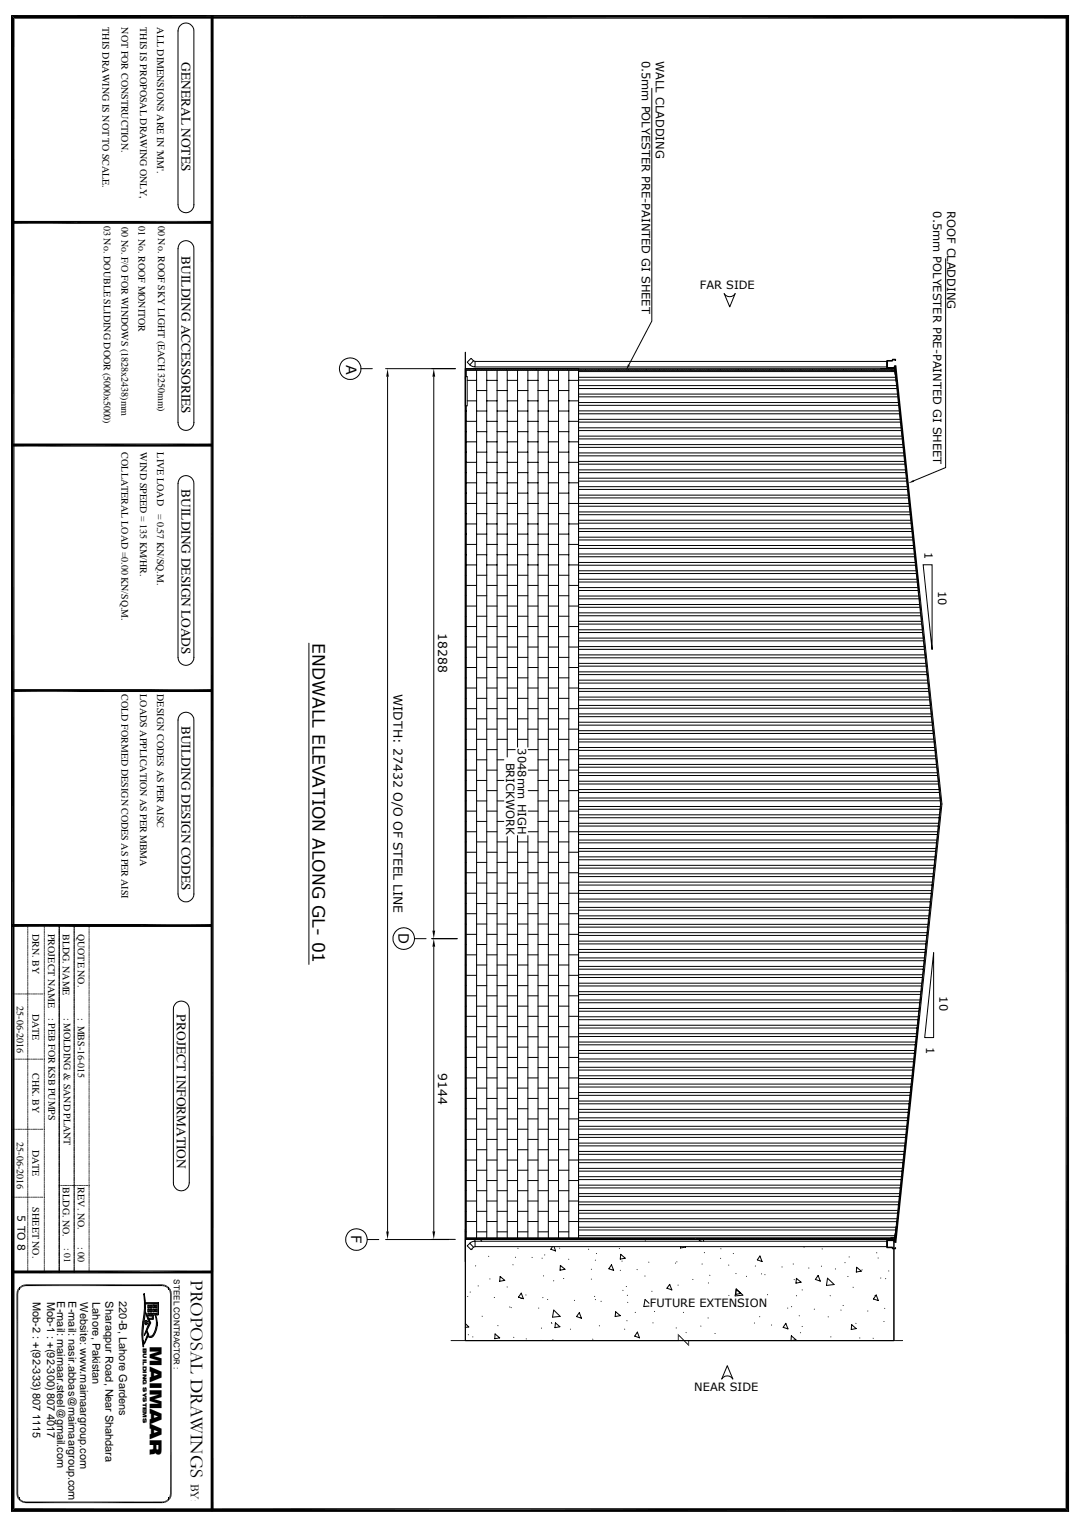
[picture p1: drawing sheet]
<svg xmlns="http://www.w3.org/2000/svg" width="297mm" height="420mm" viewBox="0 0 297 420" stroke-linecap="round" stroke-linejoin="round" font-family="sans-serif">
<defs><g id="words">
<text font-size="5.1" x="52.4" y="351.5" transform="rotate(90 52.4 351.5)">PROPOSAL DRAWINGS</text>
<text font-size="4.7" x="85.8" y="176.6" transform="rotate(90 85.8 176.6)">ENDWALL ELEVATION ALONG GL- 01</text>
<g font-size="4.5">
<text x="41.1" y="369.7" transform="rotate(90 41.1 369.7)">MAIMA</text>
<text x="41.1" y="395.1" transform="rotate(90 41.1 395.1)">R</text>
</g>
<g font-size="3.9">
<text x="95" y="100.2" transform="rotate(90 95 100.2)">A</text>
<text x="109.4" y="256.2" transform="rotate(90 109.4 256.2)">D</text>
<text x="96.4" y="339.1" transform="rotate(90 96.4 339.1)">F</text>
</g>
<g font-size="3.7">
<text x="49.8" y="17.1" transform="rotate(90 49.8 17.1)">GENERAL NOTES</text>
<text x="49.8" y="70.3" transform="rotate(90 49.8 70.3)">BUILDING ACCESSORIES</text>
<text x="49.8" y="134.3" transform="rotate(90 49.8 134.3)">BUILDING DESIGN LOADS</text>
<text x="49.8" y="199.2" transform="rotate(90 49.8 199.2)">BUILDING DESIGN CODES</text>
<text x="48.5" y="278.5" transform="rotate(90 48.5 278.5)">PROJECT INFORMATION</text>
</g>
<g font-size="3.4">
<text x="120.2" y="173.9" transform="rotate(90 120.2 173.9)">18288</text>
<text x="108" y="190.5" transform="rotate(90 108 190.5)">WIDTH: 27432 O/O OF STEEL LINE</text>
<text x="120.2" y="294.6" transform="rotate(90 120.2 294.6)">9144</text>
<text x="52.4" y="407.4" transform="rotate(90 52.4 407.4)">BY:</text>
</g>
<g font-size="3.1">
<text x="176.2" y="16.7" transform="rotate(90 176.2 16.7)">0.5mm POLYESTER PRE-PAINTED GI SHEET</text>
<text x="180" y="16.8" transform="rotate(90 180 16.8)">WALL CLADDING</text>
<text x="256.1" y="58" transform="rotate(90 256.1 58)">0.5mm POLYESTER PRE-PAINTED GI SHEET</text>
<text x="259.9" y="57.9" transform="rotate(90 259.9 57.9)">ROOF CLADDING</text>
<text x="192.1" y="79.3">FAR SIDE</text>
<text x="253.7" y="151.6" transform="rotate(90 253.7 151.6)">1</text>
<text x="257.5" y="162.2" transform="rotate(90 257.5 162.2)">10</text>
<text x="138.9" y="209.4" transform="rotate(90 138.9 209.4)">BRICKWORK</text>
<text x="142.1" y="205.4" transform="rotate(90 142.1 205.4)">3048mm HIGH</text>
<text x="257.9" y="273.5" transform="rotate(90 257.9 273.5)">10</text>
<text x="254.2" y="287.6" transform="rotate(90 254.2 287.6)">1</text>
<text x="178.4" y="359">FUTURE EXTENSION</text>
<text x="190.6" y="381.8">NEAR SIDE</text>
</g>
<g font-size="3">
<text x="9" y="357.4" transform="rotate(90 9 357.4)">Mob-2 : +(92-333) 807</text>
<text x="13" y="357.4" transform="rotate(90 13 357.4)">Mob-1 : +(92-300) 807</text>
<text x="15.7" y="357.2" transform="rotate(90 15.7 357.2)">E-mail: maimaar.steel@gmail.com</text>
<text x="18.8" y="357.2" transform="rotate(90 18.8 357.2)">E-mail: nasir.abbas@maimaargroup.com</text>
<text x="22" y="357.5" transform="rotate(90 22 357.5)">Website: www.maimaargroup.com</text>
<text x="25.4" y="357.5" transform="rotate(90 25.4 357.5)">Lahore, Pakistan</text>
<text x="29" y="357.2" transform="rotate(90 29 357.2)">Sharaqpur Road, Near Shahdara</text>
<text x="32.7" y="357.2" transform="rotate(90 32.7 357.2)">220-B, Lahore Gardens</text>
<text x="9" y="388.3" transform="rotate(90 9 388.3)">1115</text>
<text x="13" y="388.3" transform="rotate(90 13 388.3)">4017</text>
</g>
<text font-size="2.9" x="4.8" y="333.6" transform="rotate(90 4.8 333.6)">5 TO 8</text>
<g font-size="2.7">
<text x="28.1" y="7.5" transform="rotate(90 28.1 7.5)">THIS DRAWING IS NOT TO SCALE.</text>
<text x="33.3" y="7.5" transform="rotate(90 33.3 7.5)">NOT FOR CONSTRUCTION.</text>
<text x="38.5" y="7.5" transform="rotate(90 38.5 7.5)">THIS IS PROPOSAL DRAWING ONLY,</text>
<text x="43.2" y="7.5" transform="rotate(90 43.2 7.5)">ALL DIMENSIONS ARE IN 'MM'.</text>
<text x="28.5" y="62" transform="rotate(90 28.5 62)">03 No. DOUBLE SLIDING DOOR (5000x5000)</text>
<text x="33.4" y="62.3" transform="rotate(90 33.4 62.3)">00 No. F/O FOR WINDOWS (1828x2438)mm</text>
<text x="38" y="62" transform="rotate(90 38 62)">01 No. ROOF MONITOR</text>
<text x="43.4" y="61.9" transform="rotate(90 43.4 61.9)">00 No. ROOF SKY LIGHT (EACH 3250mm)</text>
<text x="33.3" y="124.2" transform="rotate(90 33.3 124.2)">COLLATERAL LOAD =0.00 KN/SQ.M.</text>
<text x="38.5" y="124.2" transform="rotate(90 38.5 124.2)">WIND SPEED = 135 KM/HR.</text>
<text x="43.2" y="124.2" transform="rotate(90 43.2 124.2)">LIVE LOAD</text>
<text x="43.2" y="141.1" transform="rotate(90 43.2 141.1)">= 0.57 KN/SQ.M.</text>
<text x="33.3" y="190.6" transform="rotate(90 33.3 190.6)">COLD FORMED DESIGN CODES AS PER AISI</text>
<text x="38.5" y="190.6" transform="rotate(90 38.5 190.6)">LOADS APPLICATION AS PER MBMA</text>
<text x="43.2" y="190.6" transform="rotate(90 43.2 190.6)">DESIGN CODES AS PER AISC</text>
<text x="8.9" y="256.4" transform="rotate(90 8.9 256.4)">DRN. BY</text>
<text x="13.2" y="256.4" transform="rotate(90 13.2 256.4)">PROJECT NAME</text>
<text x="17.3" y="256.4" transform="rotate(90 17.3 256.4)">BLDG. NAME</text>
<text x="21.4" y="256.4" transform="rotate(90 21.4 256.4)">QUOTE NO.</text>
<text x="4.6" y="276.3" transform="rotate(90 4.6 276.3)">25-06-2016</text>
<text x="8.9" y="278.3" transform="rotate(90 8.9 278.3)">DATE</text>
<text x="13.4" y="279.4" transform="rotate(90 13.4 279.4)">: PEB FOR KSB PUMPS</text>
<text x="17.5" y="279.4" transform="rotate(90 17.5 279.4)">: MOLDING &amp; SAND PLANT</text>
<text x="21.4" y="279.4" transform="rotate(90 21.4 279.4)">: MBS-16-015</text>
<text x="8.9" y="294.6" transform="rotate(90 8.9 294.6)">CHK. BY</text>
<text x="4.6" y="313.6" transform="rotate(90 4.6 313.6)">25-06-2016</text>
<text x="8.9" y="315.6" transform="rotate(90 8.9 315.6)">DATE</text>
<text x="17.3" y="326" transform="rotate(90 17.3 326)">BLDG. NO.</text>
<text x="21.4" y="326" transform="rotate(90 21.4 326)">REV. NO.</text>
<text x="8.9" y="331.5" transform="rotate(90 8.9 331.5)">SHEET NO.</text>
<text x="21.4" y="342.4" transform="rotate(90 21.4 342.4)">: 00</text>
</g>
<text font-size="2.6" x="17.6" y="342.6" transform="rotate(90 17.6 342.6)">: 01</text>
<text font-size="2.2" x="47.7" y="351.2" transform="rotate(90 47.7 351.2)">STEEL CONTRACTOR :</text>
<text font-size="1.5" x="39.2" y="370.1" transform="rotate(90 39.2 370.1)">BUILDING SYSTEMS</text>
</g></defs>
<g fill="none" stroke="#000" stroke-width=".27">
<path d="M3.2 4.3h290.1v410.6h-290.1zM21.3 4.3h35.3M48.9 8.5h.1M49.5 7a2.16 2.16 0 0 1 2.4-.5 2.16 2.16 0 0 1 1.3 2v47.7a2.18 2.18 0 0 1-2.2 2.2 2.18 2.18 0 0 1-2.1-2.2v-47.7l.3-1.1zM58.2 4.3v410.6M293.3 4.3h.1M178.9 24.2v63.9l-6.3 12.1M48.9 56.2h.1M53.2 56.2h.1M21.3 61h35.3M48.9 68.3h.1M49.5 66.7a2.19 2.19 0 0 1 2.4-.5 2.19 2.19 0 0 1 1.3 2.1v47.7a2.18 2.18 0 0 1-2.2 2.2 2.18 2.18 0 0 1-2.1-2.2v-47.7l.3-1.1z"/>
<path d="M259.5 71v57.4l-8.7 3.6M130 99.1l-.7-.7-1.1 1 .8 .8M130 99.1l.4 .1h113M130 99.1l-1.1 1.1M130.4 99.2v1.6l-1.1-.3-.4-.4M198.8 80.6a1.75 1.75 0 0 0 3 0l-1.5 3.7zM243.4 99h1.4l.2-.4h.8l-.1 .4v-.2h-.7l-.1 .3h-1.4v1.8h1.8l.2-.1v.3h-2.1zM48.9 116h.1M53.2 116h.1M99.1 101.2h3.1M105.8 101.2h19.2M106.4 103.4v234.7"/>
<path d="M119.1 103.4v152.1M127.7 103.4v8.1zM127.7 101.2h31.1v239.1h-31.1zM127.7 103.4h.5v8.1h-.5M127.7 112.9h.3M127.7 118.5h.3M127.8 101.7h117.8M127.8 101.5h.2M128 101.7v1.7M128 111.5v228.4M128 115.7h2.8M128.1 101.5h.4"/>
<path d="M128.2 104.4h2.6M128.2 110.1h2.6M128.6 101.5h.3M129.1 101.5h.4M129.6 101.5h.4M130.1 101.5h.4M130.4 100.8h113M130.6 101.5h.3M130.8 101.7v238.2M130.8 107.2h2.8M130.8 112.9h2.8M130.8 118.5h2.8"/>
<path d="M131.1 101.5h.3M131.6 101.5h.3M132.1 101.5h.3M132.6 101.5h.3M133.1 101.5h.3M133.6 101.7v238.2M133.6 104.4h2.8M133.6 110.1h2.8M133.6 115.7h2.8M133.6 101.5h.3M134.1 101.5h.3M134.6 101.5h.3"/>
<path d="M135.1 101.5h.3M135.6 101.5h.3M136 101.5h.4M136.4 101.7v238.2M136.4 107.2h2.8M136.4 112.9h2.8M136.4 118.5h2.8M136.6 101.5h.3M137.1 101.5h.3M137.5 101.5h.4M138 101.5h.4M138.5 101.5h.4"/>
<path d="M139 101.5h.3M139.2 101.7v106.2M139.2 104.4h2.8M139.2 110.1h2.8M139.2 115.7h2.8M139.5 101.5h.3M140 101.5h.4M140.5 101.5h.3M141 101.5h.3M141.5 101.5h.3M142 101.5h.3M142 101.7v103.4"/>
<path d="M142 107.2h2.9M142 112.9h2.9M142 118.5h2.9M142.5 101.5h.3M143 101.5h.3M143.5 101.5h.3M144 101.5h.3M144.5 101.5h.3M144.9 101.7v103.4M144.9 104.4h2.8M144.9 110.1h2.8M144.9 115.7h2.8"/>
<path d="M145 101.5h.3M145.5 101.5h.3M145.9 101.5h.4M146.4 101.5h.4M146.9 101.5h.4M147.4 101.5h.4M147.7 101.7v238.2M147.7 107.2h2.8M147.7 112.9h2.8M147.7 118.5h2.8M147.9 101.5h.4M148.4 101.5h.4"/>
<path d="M148.9 101.5h.3M149.4 101.5h.3M149.9 101.5h.3M150.4 101.5h.3M150.5 101.7v238.2M150.5 104.4h2.8M150.5 110.1h2.8M150.5 115.7h2.8M150.9 101.5h.3M151.4 101.5h.3M151.9 101.5h.3M152.4 101.5h.3"/>
<path d="M152.9 101.5h.3M153.3 101.7v238.2M153.3 107.2h2.8M153.3 112.9h2.8M153.3 118.5h2.8M153.4 101.5h.3M153.9 101.5h.3M154.3 101.5h.4M154.9 101.5h.3M155.4 101.5h.3M155.8 101.5h.4M156.1 101.7v238.2"/>
<path d="M156.1 104.4h2.7M156.1 110.1h2.7M156.1 115.7h2.7M156.3 101.5h.4M156.8 101.5h.4M157.3 101.5h.3M157.8 101.5h.3M158.3 101.5h.4M158.8 103.6h87M158.8 105.9h87.3M158.8 108.2h87.5M158.8 110.5h87.8"/>
<path d="M158.8 112.8h88M158.8 115.1h88.2M158.8 117.5h88.5M158.8 119.7h88.7M158.8 102h86.8M158.8 104.3h87.1M158.8 106.7h87.3M158.8 109h87.6M158.8 111.3h87.8M158.8 113.6h88.1M158.8 115.9h88.3M158.8 118.2h88.6"/>
<path d="M158.8 101.2v239.1M158.8 101.5h.3M159.3 101.5h.3M159.8 101.5h.3M160.3 101.5h.3M160.8 101.5h.3M161.3 101.5h.3M161.8 101.5h.3M162.3 101.5h.3M162.8 101.5h.3M163.3 101.5h.3M163.8 101.5h.3"/>
<path d="M164.2 101.5h.4M164.7 101.5h.4M165.2 101.5h.4M165.8 101.5h.3M166.2 101.5h.4M166.7 101.5h.4M167.2 101.5h.3M167.7 101.5h.3M168.2 101.5h.3M168.7 101.5h.4M169.2 101.5h.3M169.7 101.5h.3"/>
<path d="M170.2 101.5h.3M170.7 101.5h.3M171.2 101.5h.3M171.7 101.5h.3M172.2 101.5h.3M172.6 101.5h.4M173.2 101.5h.3M173.7 101.5h.3M174.2 101.5h.3M174.6 101.5h.4M175.1 101.5h.4M175.6 101.5h.3"/>
<path d="M176.1 101.5h.3M176.6 101.5h.4M177.1 101.5h.4M177.6 101.5h.3M178.1 101.5h.3M178.6 101.5h.3M179.1 101.5h.3M179.6 101.5h.3M180.1 101.5h.3M180.6 101.5h.3M181.1 101.5h.3M181.6 101.5h.3"/>
<path d="M182.1 101.5h.3M182.6 101.5h.3M183 101.5h.4M183.5 101.5h.4M184.1 101.5h.3M184.5 101.5h.4M185 101.5h.4M185.5 101.5h.4M186 101.5h.3M186.5 101.5h.3M187 101.5h.4M187.5 101.5h.3"/>
<path d="M188 101.5h.3M188.5 101.5h.3M189 101.5h.3M189.5 101.5h.3M190 101.5h.3M190.5 101.5h.3M191 101.5h.3M191.5 101.5h.3M192 101.5h.3M192.5 101.5h.3M192.9 101.5h.4M193.4 101.5h.4"/>
<path d="M193.9 101.5h.4M194.4 101.5h.3M194.9 101.5h.4M195.4 101.5h.4M195.9 101.5h.3M196.4 101.5h.3M196.9 101.5h.3M197.4 101.5h.3M197.9 101.5h.3M198.4 101.5h.3M198.9 101.5h.3M199.4 101.5h.3"/>
<path d="M199.9 101.5h.3M200.4 101.5h.3M200.9 101.5h.3M201.3 101.5h.4M201.8 101.5h.4M202.4 101.5h.3M202.8 101.5h.4M203.3 101.5h.4M203.8 101.5h.4M204.3 101.5h.3M204.8 101.5h.3M205.3 101.5h.4"/>
<path d="M205.8 101.5h.4M206.3 101.5h.3M206.8 101.5h.3M207.3 101.5h.3M207.8 101.5h.3M208.3 101.5h.3M208.8 101.5h.3M209.3 101.5h.3M209.8 101.5h.3M210.3 101.5h.3M210.8 101.5h.3M211.2 101.5h.4"/>
<path d="M211.7 101.5h.4M212.2 101.5h.4M212.8 101.5h.2M213.2 101.5h.4M213.7 101.5h.4M214.2 101.5h.4M214.7 101.5h.3M215.2 101.5h.3M215.7 101.5h.3M216.2 101.5h.3M216.7 101.5h.3M217.2 101.5h.3"/>
<path d="M217.7 101.5h.3M218.2 101.5h.3M218.7 101.5h.3M219.2 101.5h.3M219.6 101.5h.4M220.1 101.5h.4M220.7 101.5h.3M221.2 101.5h.3M221.6 101.5h.4M222.1 101.5h.4M222.6 101.5h.4M223.1 101.5h.3"/>
<path d="M223.6 101.5h.4M224.1 101.5h.4M224.6 101.5h.3M225.1 101.5h.3M225.6 101.5h.3M226.1 101.5h.3M226.6 101.5h.3M227.1 101.5h.3M227.6 101.5h.3M228 101.5h.4M228.6 101.5h.3M229.1 101.5h.3"/>
<path d="M229.6 101.5h.3M230 101.5h.4M230.5 101.5h.4M231.1 101.5h.3M231.5 101.5h.4M232 101.5h.4M232.5 101.5h.4M233 101.5h.3M233.5 101.5h.3M234 101.5h.3M234.5 101.5h.3M235 101.5h.3"/>
<path d="M235.5 101.5h.3M236 101.5h.3M236.5 101.5h.3M237 101.5h.3M237.5 101.5h.3M238 101.5h.3M238.4 101.5h.4M239 101.5h.3M239.5 101.5h.3M239.9 101.5h.4M240.4 101.5h.4M240.9 101.5h.4"/>
<path d="M241.4 101.5h.3M241.7 101.2h3.8l.4 3.5M241.9 101.5h.4M242.4 101.5h.4M242.9 101.5h.3M243.4 101.5h.3M243.9 101.5h.3M244.4 101.5h.3M244.5 101.8h1l.2 1M244.9 101.5h.3M245.4 101.5h.2M245.5 100.5h.4l12.6 120.3-12.6 120.3-.4-.1 12.6-120.2z"/>
<path d="M245.6 101.2h-117.9v2.9M245.6 100.5l.1 .2M245.7 100.9v.3M245.7 101.3l.1 .4M245.8 101.9v.3M245.8 102.4l.1 .3M245.9 102.8v.4M245.9 103.3l.1 .4M246 103.8v.3M246.1 104.3v.3M246.1 104.8v.4M246.1 105.3l.1 .3"/>
<path d="M246.2 105.8v.3M246.3 106.3v.3M246.3 106.8v.3M246.3 107.3l.1 .3M246.4 107.8v.3M246.5 108.2v.4M246.5 108.7l.1 .4M246.6 109.3v.3M246.6 109.7v.4M246.6 110.2l.1 .4M246.7 110.7l.1 .3M246.8 111.2v.3"/>
<path d="M246.8 111.7l.1 .3M246.9 112.2v.3M246.9 112.7v.3M247 113.2v.3M247 113.7l.1 .3M247.1 114.2v.3M247.1 114.7l.1 .3M247.2 115.1v.4M247.2 115.6l.1 .4M247.3 116.2v.2M247.3 116.6l.1 .4M247.4 117.1v.4"/>
<path d="M247.4 117.6l.1 .3M247.5 118.1v.3M247.5 118.6l.1 .3M247.6 119.1v.3M247.7 119.6v.3M3.2 122.2h55M48.9 132.8h.1M49.5 131.2a2.19 2.19 0 0 1 2.4-.4 2.19 2.19 0 0 1 1.3 2v47.7a2.18 2.18 0 0 1-2.2 2.2 2.18 2.18 0 0 1-2.1-2.2v-47.7l.3-1.1zM127.7 129.8h.3M127.7 124.1h.3M127.7 135.4h.3M128 138.2h2.8"/>
<path d="M128 121.3h2.8M128 126.9h2.8M128 132.6h2.8M130.8 129.8h2.8M130.8 124.1h2.8M130.8 135.4h2.8M133.6 138.2h2.8M133.6 121.3h2.8M133.6 126.9h2.8M133.6 132.6h2.8M136.4 129.8h2.8M136.4 124.1h2.8"/>
<path d="M136.4 135.4h2.8M139.2 138.2h2.8M139.2 121.3h2.8M139.2 126.9h2.8M139.2 132.6h2.8M142 129.8h2.9M142 124.1h2.9M142 135.4h2.9M144.9 138.2h2.8M144.9 121.3h2.8M144.9 126.9h2.8M144.9 132.6h2.8"/>
<path d="M147.7 129.8h2.8M147.7 124.1h2.8M147.7 135.4h2.8M150.5 138.2h2.8M150.5 121.3h2.8M150.5 126.9h2.8M150.5 132.6h2.8M153.3 129.8h2.8M153.3 124.1h2.8M153.3 135.4h2.8M156.1 138.2h93.4M156.1 121.3h2.7"/>
<path d="M156.1 126.9h2.7M156.1 132.6h2.7M158.8 122.1h88.9M158.8 124.4h89.2M158.8 126.7h89.5M158.8 129h89.7M158.8 131.3h89.9M158.8 133.6h90.2M158.8 135.9h90.4M158.8 120.5h88.8M158.8 122.8h89M158.8 125.2h89.3"/>
<path d="M158.8 127.4h89.5M158.8 129.8h89.8M158.8 132.1h90M158.8 134.4h90.3M158.8 136.7h90.5M158.8 139h90.8M247.7 120.1v.3M247.7 120.5l.1 .4M247.8 121.1v.3M247.9 121.6v.3M247.9 122l.1 .4M248 122.5v.4"/>
<path d="M248 123v.3M248.1 123.5v.3M248.1 124l.1 .4M248.2 124.5v.3M248.2 125l.1 .3M248.3 125.5v.3M248.3 126v.3M248.4 126.5v.3M248.4 127l.1 .3M248.5 127.4v.4M248.5 128v.3M248.6 128.5v.3"/>
<path d="M248.6 128.9l.1 .4M248.7 129.4v.4M248.7 129.9l.1 .3M248.8 130.4v.3M248.8 130.9l.1 .4M248.9 131.4v.3M248.9 131.9l.1 .3M249 132.4v.3M249.1 132.9v.3M249.1 133.4v.3M249.1 133.9l.1 .3M249.2 134.3v.4"/>
<path d="M249.3 134.8v.4M249.3 135.4l.1 .2M249.4 135.8v.4M249.4 136.3v.4M249.5 136.8v.3M249.5 137.3l.1 .3M249.6 137.8v.3M249.6 138.3v.3M249.6 138.8l.1 .3M249.7 139.3l.1 .3M249.8 139.8v.3M127.7 141h.3"/>
<path d="M127.7 146.6h.3M127.7 152.3h.3M127.7 157.9h.3M128 143.9h2.8M128 149.5h2.8M128 155.1h2.8M130.8 141h2.8M130.8 146.6h2.8M130.8 152.3h2.8M130.8 157.9h2.8M133.6 143.9h2.8M133.6 149.5h2.8"/>
<path d="M133.6 155.1h2.8M136.4 141h2.8M136.4 146.6h2.8M136.4 152.3h2.8M136.4 157.9h2.8M139.2 143.9h2.8M139.2 149.5h2.8M139.2 155.1h2.8M142 141h2.9M142 146.6h2.9M142 152.3h2.9M142 157.9h2.9"/>
<path d="M144.9 143.9h2.8M144.9 149.5h2.8M144.9 155.1h2.8M147.7 141h2.8M147.7 146.6h2.8M147.7 152.3h2.8M147.7 157.9h2.8M150.5 143.9h2.8M150.5 149.5h2.8M150.5 155.1h2.8M153.3 141h2.8M153.3 146.6h2.8"/>
<path d="M153.3 152.3h2.8M153.3 157.9h2.8M156.1 143.9h2.7M156.1 149.5h2.7M156.1 155.1h2.7M158.8 140.6h90.9M158.8 142.8h91.1M158.8 145.2h91.4M158.8 147.5h91.6M158.8 149.8h91.9M158.8 152.1h92.1M158.8 154.4h92.4"/>
<path d="M158.8 156.7h92.6M158.8 159h92.8M158.8 141.3h91M158.8 143.6h91.2M158.8 145.9h91.5M158.8 148.3h91.7M158.8 150.6h91.9M158.8 152.9h92.2M158.8 155.2h92.5M158.8 157.5h92.7M158.8 159.8h92.9M249.8 140.3l.1 .3"/>
<path d="M249.9 140.8v.3M249.9 141.2v.4M250 141.7v.4M250 142.2l.1 .3M250.1 142.7v.4M250.2 143.2v.4M250.2 143.7v.3M250.2 144.2l.1 .3M250.3 144.7v.3M250.3 145.2l.1 .3M250.4 145.7v.3M250.4 146.2l.1 .3"/>
<path d="M250.5 146.6v.4M250.5 147.2l.1 .3M250.6 147.7v.3M250.7 148.1v.4M250.7 148.6v.4M250.7 149.1l.1 .3M250.8 149.6v.3M250.9 150.1v.4M250.9 150.6l.1 .3M251 151.1v.3M251 151.6v.3M251.1 152.1v.3"/>
<path d="M251.1 152.6l.1 .3M251.2 153.1v.3M251.2 153.5l.1 .4M251.3 154v.4M251.3 154.6v.3M251.4 155v.4M251.4 155.5l.1 .4M251.5 156v.3M251.5 156.5v.3M251.6 157v.3M251.6 157.5l.1 .3M251.7 158v.3"/>
<path d="M251.7 158.5l.1 .3M251.8 159v.3M251.8 159.5l.1 .3M251.9 160v.3M253.4 155.1h2.4v23.3zM84.8 176.6v88.2M127.7 163.6h.3M127.7 169.2h.3M127.7 174.8h.3M128 160.7h2.8M128 166.4h2.8M128 172h2.8"/>
<path d="M128 177.7h2.8M130.8 163.6h2.8M130.8 169.2h2.8M130.8 174.8h2.8M133.6 160.7h2.8M133.6 166.4h2.8M133.6 172h2.8M133.6 177.7h2.8M136.4 163.6h2.8M136.4 169.2h2.8M136.4 174.8h2.8M139.2 160.7h2.8"/>
<path d="M139.2 166.4h2.8M139.2 172h2.8M139.2 177.7h2.8M142 163.6h2.9M142 169.2h2.9M142 174.8h2.9M144.9 160.7h2.8M144.9 166.4h2.8M144.9 172h2.8M144.9 177.7h2.8M147.7 163.6h2.8M147.7 169.2h2.8"/>
<path d="M147.7 174.8h2.8M150.5 160.7h2.8M150.5 166.4h2.8M150.5 172h2.8M150.5 177.7h2.8M153.3 163.6h2.8M153.3 169.2h2.8M153.3 174.8h2.8M156.1 160.7h2.7M156.1 166.4h2.7M156.1 172h2.7M156.1 177.7h2.7"/>
<path d="M158.8 161.3h93.1M158.8 163.7h93.3M158.8 166h93.6M158.8 168.3h93.8M158.8 170.6h94.1M158.8 172.9h94.3M158.8 175.2h94.6M158.8 177.5h94.8M158.8 179.8h95M158.8 162.1h93.2M158.8 164.4h93.4M158.8 166.7h93.7"/>
<path d="M158.8 169.1h93.9M158.8 171.3h94.1M158.8 173.7h94.4M158.8 176h94.6M158.8 178.3h94.9M251.9 160.4l.1 .4M252 160.9v.4M252.1 161.5v.2M252.1 161.9v.4M252.1 162.4l.1 .4M252.2 162.9v.3M252.3 163.4v.3"/>
<path d="M252.3 163.9l.1 .3M252.4 164.4v.3M252.4 164.9v.3M252.5 165.4v.3M252.5 165.9l.1 .3M252.6 166.4v.3M252.6 166.9v.3M252.7 167.3v.4M252.7 167.8l.1 .4M252.8 168.3v.3M252.8 168.8l.1 .3M252.9 169.3v.4"/>
<path d="M252.9 169.8v.3M253 170.3v.3M253 170.8l.1 .3M253.1 171.3v.3M253.2 171.8v.3M253.2 172.3v.3M253.2 172.7l.1 .4M253.3 173.3v.3M253.3 173.8l.1 .3M253.4 174.2v.4M253.4 174.7l.1 .4M253.5 175.2v.3"/>
<path d="M253.5 175.7l.1 .3M253.6 176.2v.4M253.7 176.7v.3M253.7 177.2v.3M253.7 177.7l.1 .3M253.8 178.2v.3M253.9 178.7v.3M253.9 179.2l.1 .3M254 179.6v.4M21.3 189.6h35.3M48.9 180.5h.1M48.9 197.7h.1"/>
<path d="M49.5 196.2a2.19 2.19 0 0 1 2.4-.5 2.19 2.19 0 0 1 1.3 2v47.8a2.18 2.18 0 0 1-2.2 2.1 2.18 2.18 0 0 1-2.1-2.1v-47.8zM53.2 180.5h.1M127.7 180.5h.3M127.7 186.1h.3M127.7 191.7h.3M127.7 197.4h.3M128 183.3h2.8M128 188.9h2.8M128 194.6h2.8M130.8 180.5h2.8M130.8 186.1h2.8M130.8 191.7h2.8"/>
<path d="M130.8 197.4h2.8M133.6 183.3h2.8M133.6 188.9h2.8M133.6 194.6h2.8M136.4 180.5h2.8M136.4 186.1h2.8M136.4 191.7h2.8M136.4 197.4h2.8M139.2 183.3h2.8M139.2 188.9h2.8M139.2 194.6h2.8M142 180.5h2.9"/>
<path d="M142 186.1h2.9M142 191.7h2.9M142 197.4h2.9M144.9 183.3h2.8M144.9 188.9h2.8M144.9 194.6h2.8M147.7 180.5h2.8M147.7 186.1h2.8M147.7 191.7h2.8M147.7 197.4h2.8M150.5 183.3h2.8M150.5 188.9h2.8"/>
<path d="M150.5 194.6h2.8M153.3 180.5h2.8M153.3 186.1h2.8M153.3 191.7h2.8M153.3 197.4h2.8M156.1 183.3h2.7M156.1 188.9h2.7M156.1 194.6h2.7M158.8 182.1h95.3M158.8 184.5h95.5M158.8 186.7h95.7M158.8 189.1h96"/>
<path d="M158.8 191.4h96.3M158.8 193.7h96.5M158.8 196h96.7M158.8 198.3h97M158.8 180.6h95.1M158.8 182.9h95.4M158.8 185.2h95.6M158.8 187.5h95.8M158.8 189.8h96.1M158.8 192.2h96.3M158.8 194.4h96.6M158.8 196.8h96.8"/>
<path d="M158.8 199.1h97.1M254 180.1v.4M254.1 180.7v.3M254.1 181.1l.1 .4M254.2 181.6v.4M254.2 182.1l.1 .3M254.3 182.6v.3M254.3 183.1l.1 .3M254.4 183.6v.3M254.4 184.1l.1 .3M254.5 184.6v.3M254.5 185.1v.3"/>
<path d="M254.6 185.6v.3M254.6 186.1l.1 .3M254.7 186.5v.4M254.7 187l.1 .4M254.8 187.5v.3M254.8 188l.1 .4M254.9 188.5v.4M254.9 189l.1 .3M255 189.5v.3M255.1 190v.3M255.1 190.5v.3M255.1 191l.1 .3"/>
<path d="M255.2 191.5v.3M255.3 191.9v.4M255.3 192.5l.1 .3M255.4 193v.3M255.4 193.4v.4M255.5 193.9v.4M255.5 194.4l.1 .3M255.6 194.9v.3M255.6 195.4v.4M255.7 195.9v.3M255.7 196.4l.1 .3M255.8 196.9v.3"/>
<path d="M255.8 197.4l.1 .3M255.9 197.9v.3M255.9 198.4v.3M256 198.8v.4M256 199.4l.1 .3M256.1 199.9v.3M127.7 203h.3M127.7 208.6h.3M127.7 214.3h.3M127.7 219.9h.3M128 200.2h2.8M128 205.8h2.8"/>
<path d="M128 211.4h2.8M128 217.1h2.8M130.8 203h2.8M130.8 208.6h2.8M130.8 214.3h2.8M130.8 219.9h2.8M133.6 200.2h2.8M133.6 205.8h2.8M133.6 211.4h2.8M133.6 217.1h2.8M136.4 203h2.8M136.4 208.6h1.9"/>
<path d="M136.4 214.3h1.9M136.4 219.9h1.9M139.2 200.2h2.8M139.2 205.8h2.2M142 203h2.9M144.9 200.2h2.8M145 205.8h2.7M145 211.4h2.7M145 217.1h2.7M147.7 203h2.8M147.7 208.6h2.8M147.7 214.3h2.8"/>
<path d="M147.7 219.9h2.8M150.5 200.2h2.8M150.5 205.8h2.8M150.5 211.4h2.8M150.5 217.1h2.8M153.3 203h2.8M153.3 208.6h2.8M153.3 214.3h2.8M153.3 219.9h2.8M156.1 200.2h2.7M156.1 205.8h2.7M156.1 211.4h2.7"/>
<path d="M156.1 217.1h2.7M158.8 200.6h97.2M158.8 202.9h97.5M158.8 205.2h97.7M158.8 207.6h97.9M158.8 209.9h98.2M158.8 212.2h98.5M158.8 214.5h98.7M158.8 216.8h98.9M158.8 219.1h99.2M158.8 201.4h97.3M158.8 203.7h97.5"/>
<path d="M158.8 206h97.8M158.8 208.3h98M158.8 210.6h98.3M158.8 212.9h98.5M158.8 215.3h98.7M158.8 217.6h99M158.8 219.9h99.3M256.2 200.3v.4M256.2 200.8v.4M256.2 201.3l.1 .3M256.3 201.8v.3M256.3 202.3l.1 .3"/>
<path d="M256.4 202.8v.3M256.5 203.3v.3M256.5 203.8v.3M256.5 204.3l.1 .3M256.6 204.8v.3M256.7 205.3v.3M256.7 205.7v.4M256.7 206.2l.1 .4M256.8 206.8v.2M256.9 207.2v.4M256.9 207.7l.1 .4M257 208.2v.3"/>
<path d="M257 208.7v.3M257.1 209.2v.3M257.1 209.7l.1 .3M257.2 210.2v.3M257.2 210.7l.1 .3M257.3 211.2v.3M257.3 211.7l.1 .3M257.4 212.2v.3M257.4 212.6l.1 .4M257.5 213.1v.4M257.5 213.6v.3M257.6 214.1v.4"/>
<path d="M257.6 214.6l.1 .4M257.7 215.1v.3M257.8 215.6v.3M257.8 216.1v.3M257.8 216.6l.1 .3M257.9 217.1v.3M257.9 217.6l.1 .3M258 218v.4M258.1 218.6v.3M258.1 219.1v.3M258.1 219.5l.1 .4M127.7 225.5h.3"/>
<path d="M127.7 231.2h.3M127.7 236.8h.3M128 228.4h2.8M128 222.7h2.8M128 234h2.8M128 239.6h2.8M130.8 225.5h2.8M130.8 231.2h2.8M130.8 236.8h2.8M133.6 228.4h2.8M133.6 222.7h2.8M133.6 234h2.8"/>
<path d="M133.6 239.6h2.8M136.4 225.5h1.9M136.4 231.2h2.8M136.4 236.8h2.8M139.2 229.7v110.2M139.2 234h2.8M139.2 239.6h2.8M142 229.4v110.5M142 231.2h2.9M142 236.8h2.9M144.9 229.4v110.5M144.9 234h2.8"/>
<path d="M144.9 239.6h2.8M145 228.4h2.7M145 222.7h2.7M147.7 225.5h2.8M147.7 231.2h2.8M147.7 236.8h2.8M150.5 228.4h2.8M150.5 222.7h2.8M150.5 234h2.8M150.5 239.6h2.8M153.3 225.5h2.8M153.3 231.2h2.8"/>
<path d="M153.3 236.8h2.8M156.1 228.4h101.2M156.1 222.7h2.7M156.1 234h2.7M156.1 239.6h2.7M158.8 221.4h99.3M158.8 223.7h99M158.8 226h98.8M158.8 230.7h98.3M158.8 233h98.1M158.8 235.3h97.8M158.8 237.6h97.6"/>
<path d="M158.8 239.9h97.3M158.8 222.2h99.2M158.8 224.5h99M158.8 226.8h98.7M158.8 229.1h98.5M158.8 231.4h98.2M158.8 233.7h98M158.8 236.1h97.7M158.8 238.3h97.5M256.3 239.9l-.1 .3M256.3 239.4v.3M256.4 238.9l-.1 .3"/>
<path d="M256.4 238.4v.3M256.5 237.9v.3M256.5 237.4v.4M256.6 236.9l-.1 .3M256.6 236.4v.3M256.7 235.9v.4M256.7 235.4v.4M256.8 235l-.1 .3M256.8 234.5v.3M256.9 234v.3M257 233.5l-.1 .3M257 233v.3"/>
<path d="M257 232.5v.3M257.1 232v.3M257.2 231.5l-.1 .3M257.2 231v.3M257.3 230.5l-.1 .4M257.3 230v.4M257.4 229.6l-.1 .3M257.4 229v.4M257.5 228.5l-.1 .4M257.5 228.1v.3M257.5 227.6v.3M257.6 227.1v.3"/>
<path d="M257.7 226.6l-.1 .3M257.7 226.1v.3M257.8 225.6v.3M257.8 225.1v.3M257.9 224.6l-.1 .3M257.9 224.1v.3M258 223.6l-.1 .4M258 223.1v.4M258.1 222.7v.3M258.1 222.1v.4M258.2 221.6l-.1 .4M258.2 220v.4"/>
<path d="M258.2 221.2v.3M258.3 220.5v.5M3.2 254.1h35.3M7.6 254.5h.1M7.6 254.8h.1M7.6 255.1h.1M7.6 255.4h.1M7.6 255.7h.1M7.6 256h.1M7.6 256.4h.1M7.6 256.7h.1M7.6 257h.1"/>
<path d="M7.6 257.3h.1M7.6 257.6h.1M7.6 257.9h.1M7.6 258.3h.1M7.6 258.6h.1M7.6 258.9h.1M7.6 259.2h.1M7.6 259.5h.1M7.6 259.8h.1M12.1 254.5h.1M12.1 254.8h.1M12.1 255.1h.1"/>
<path d="M12.1 255.4h.1M12.1 255.7h.1M12.1 256h.1M12.1 256.4h.1M12.1 256.7h.1M12.1 257h.1M12.1 257.3h.1M12.1 257.6h.1M12.1 257.9h.1M12.1 258.3h.1M12.1 258.6h.1M12.1 258.9h.1"/>
<path d="M12.1 259.2h.1M12.1 259.5h.1M12.1 259.8h.1M16.2 254.5h.1M16.2 254.8h.1M16.2 255.1h.1M16.2 255.4h.1M16.2 255.7h.1M16.2 256h.1M16.2 256.4h.1M16.2 256.7h.1M16.2 257h.1"/>
<path d="M16.2 257.3h.1M16.2 257.6h.1M16.2 257.9h.1M16.2 258.3h.1M16.2 258.6h.1M16.2 258.9h.1M16.2 259.2h.1M16.2 259.5h.1M16.2 259.8h.1M20.3 254.5h.1M20.3 254.8h.1M20.3 255.1h.1"/>
<path d="M20.3 255.4h.1M20.3 255.7h.1M20.3 256h.1M20.3 256.4h.1M20.3 256.7h.1M20.3 257h.1M20.3 257.3h.1M20.3 257.6h.1M20.3 257.9h.1M20.3 258.3h.1M20.3 258.6h.1M20.3 258.9h.1"/>
<path d="M20.3 259.2h.1M20.3 259.5h.1M20.3 259.8h.1M24.4 254.5h.1M24.4 254.8h.1M24.4 255.1h.1M24.4 255.4h.1M24.4 255.7h.1M24.4 256h.1M24.4 256.4h.1M24.4 256.7h.1M24.4 257h.1"/>
<path d="M24.4 257.3h.1M24.4 257.6h.1M24.4 257.9h.1M24.4 258.3h.1M24.4 258.6h.1M24.4 258.9h.1M24.4 259.2h.1M24.4 259.5h.1M24.4 259.8h.1M48.9 245.5h.1M53.2 245.5h.1M113.8 257.7h3.1"/>
<path d="M118.5 257.7h7M119.1 259.9v78.2M127.7 242.5h.3M127.7 248.1h.3M127.7 253.7h.3M127.7 259.3h.3M128 245.2h2.8M128 250.9h2.8M128 256.5h2.8M130.8 242.5h2.8M130.8 248.1h2.8M130.8 253.7h2.8"/>
<path d="M130.8 259.3h2.8M133.6 245.2h2.8M133.6 250.9h2.8M133.6 256.5h2.8M136.4 242.5h2.8M136.4 248.1h2.8M136.4 253.7h2.8M136.4 259.3h2.8M139.2 245.2h2.8M139.2 250.9h2.8M139.2 256.5h2.8M142 242.5h2.9"/>
<path d="M142 248.1h2.9M142 253.7h2.9M142 259.3h2.9M144.9 245.2h2.8M144.9 250.9h2.8M144.9 256.5h2.8M147.7 242.5h2.8M147.7 248.1h2.8M147.7 253.7h2.8M147.7 259.3h2.8M150.5 245.2h2.8M150.5 250.9h2.8"/>
<path d="M150.5 256.5h2.8M153.3 242.5h2.8M153.3 248.1h2.8M153.3 253.7h2.8M153.3 259.3h2.8M156.1 245.2h2.7M156.1 250.9h2.7M156.1 256.5h2.7M158.8 242.2h97.1M158.8 244.5h96.8M158.8 246.9h96.6M158.8 249.1h96.3"/>
<path d="M158.8 251.5h96.1M158.8 253.8h95.9M158.8 256.1h95.6M158.8 258.4h95.4M158.8 240.7h97.2M158.8 243h97M158.8 245.3h96.8M158.8 247.6h96.5M158.8 249.9h96.3M158.8 252.2h96M158.8 254.5h95.8M158.8 256.8h95.5"/>
<path d="M158.8 259.2h95.3M254.2 259.6v.3M254.3 259.1l-.1 .3M254.3 258.6v.3M254.4 258.1l-.1 .3M254.4 257.6v.3M254.5 257.1l-.1 .3M254.5 256.6v.4M254.5 256.1v.4M254.6 255.6v.4M254.7 255.1l-.1 .4M254.7 254.6v.4"/>
<path d="M254.8 254.2l-.1 .3M254.8 253.7v.3M254.9 253.2l-.1 .3M254.9 252.7v.3M255 252.2l-.1 .3M255 251.7v.3M255.1 251.2v.3M255.1 250.7v.3M255.2 250.2l-.1 .3M255.2 249.7v.4M255.3 249.2v.4M255.4 248.8l-.1 .3"/>
<path d="M255.4 248.2v.4M255.4 247.7v.4M255.5 247.3v.3M255.6 246.8l-.1 .3M255.6 246.3v.3M255.6 245.8v.3M255.7 245.3v.3M255.8 244.8l-.1 .3M255.8 244.3v.4M255.9 243.8l-.1 .3M255.9 243.3v.3M255.9 242.8v.4"/>
<path d="M256 242.3v.4M256.1 241.9l-.1 .3M256.1 241.4v.3M256.2 240.9v.3M256.2 240.4v.3M3.6 272.9h.1M4.1 272.9h.1M4.4 272.9h.1M4.7 272.9h.1M5 272.9h.1M5.3 272.9h.1M5.7 272.9h.1"/>
<path d="M6 272.9h.1M6.3 272.9h.1M6.6 272.9h.1M6.9 272.9h.1M7.2 272.9h.1M7.6 272.9h.1M7.6 263h.1M7.6 279.2h.1M7.6 275.4h.1M7.6 277.6h.1M7.6 267.8h.1M7.6 270.6h.1"/>
<path d="M7.6 273.5h.1M7.6 260.2h.1M7.6 260.5h.1M7.6 260.8h.1M7.6 261.1h.1M7.6 261.4h.1M7.6 261.7h.1M7.6 262.1h.1M7.6 262.4h.1M7.6 262.7h.1M7.6 263.3h.1M7.6 263.6h.1"/>
<path d="M7.6 264h.1M7.6 264.3h.1M7.6 264.6h.1M7.6 264.9h.1M7.6 265.3h.1M7.6 265.5h.1M7.6 265.9h.1M7.6 266.2h.1M7.6 266.5h.1M7.6 266.8h.1M7.6 267.2h.1M7.6 267.5h.1"/>
<path d="M7.6 268.1h.1M7.6 268.4h.1M7.6 268.7h.1M7.6 269.1h.1M7.6 269.4h.1M7.6 269.7h.1M7.6 270h.1M7.6 270.3h.1M7.6 271h.1M7.6 271.3h.1M7.6 271.6h.1M7.6 271.9h.1"/>
<path d="M7.6 272.2h.1M7.6 272.5h.1M7.6 272.8h.1M7.6 273.2h.1M7.6 273.8h.1M7.6 274.1h.1M7.6 274.4h.1M7.6 274.7h.1M7.6 275.1h.1M7.6 275.7h.1M7.6 276h.1M7.6 276.3h.1"/>
<path d="M7.6 276.6h.1M7.6 277h.1M7.6 277.3h.1M7.6 277.9h.1M7.6 278.2h.1M7.6 278.5h.1M7.6 278.9h.1M7.6 279.5h.1M7.6 279.8h.1M7.9 272.9h.1M8.2 272.9h.1M8.5 272.9h.1"/>
<path d="M8.8 272.9h.1M9.1 272.9h.1M9.4 272.9h.1M9.8 272.9h.1M10.1 272.9h.1M10.4 272.9h.1M10.7 272.9h.1M11 272.9h.1M11.3 272.9h.1M11.7 272.9h.1M12.1 263h.1M12.1 279.2h.1"/>
<path d="M12.1 275.4h.1M12.1 277.6h.1M12.1 267.8h.1M12.1 270.6h.1M12.1 273.5h.1M12.1 260.2h.1M12.1 260.5h.1M12.1 260.8h.1M12.1 261.1h.1M12.1 261.4h.1M12.1 261.7h.1M12.1 262.1h.1"/>
<path d="M12.1 262.4h.1M12.1 262.7h.1M12.1 263.3h.1M12.1 263.6h.1M12.1 264h.1M12.1 264.3h.1M12.1 264.6h.1M12.1 264.9h.1M12.1 265.3h.1M12.1 265.5h.1M12.1 265.9h.1M12.1 266.2h.1"/>
<path d="M12.1 266.5h.1M12.1 266.8h.1M12.1 267.2h.1M12.1 267.5h.1M12.1 268.1h.1M12.1 268.4h.1M12.1 268.7h.1M12.1 269.1h.1M12.1 269.4h.1M12.1 269.7h.1M12.1 270h.1M12.1 270.3h.1"/>
<path d="M12.1 271h.1M12.1 271.3h.1M12.1 271.6h.1M12.1 271.9h.1M12.1 272.2h.1M12.1 272.5h.1M12.1 272.8h.1M12.1 273.2h.1M12.1 273.8h.1M12.1 274.1h.1M12.1 274.4h.1M12.1 274.7h.1"/>
<path d="M12.1 275.1h.1M12.1 275.7h.1M12.1 276h.1M12.1 276.3h.1M12.1 276.6h.1M12.1 277h.1M12.1 277.3h.1M12.1 277.9h.1M12.1 278.2h.1M12.1 278.5h.1M12.1 278.9h.1M12.1 279.5h.1"/>
<path d="M12.1 279.8h.1M12.1 272.9h.1M16.2 263h.1M16.2 279.2h.1M16.2 275.4h.1M16.2 277.6h.1M16.2 267.8h.1M16.2 270.6h.1M16.2 273.5h.1M16.2 260.2h.1M16.2 260.5h.1M16.2 260.8h.1"/>
<path d="M16.2 261.1h.1M16.2 261.4h.1M16.2 261.7h.1M16.2 262.1h.1M16.2 262.4h.1M16.2 262.7h.1M16.2 263.3h.1M16.2 263.6h.1M16.2 264h.1M16.2 264.3h.1M16.2 264.6h.1M16.2 264.9h.1"/>
<path d="M16.2 265.3h.1M16.2 265.5h.1M16.2 265.9h.1M16.2 266.2h.1M16.2 266.5h.1M16.2 266.8h.1M16.2 267.2h.1M16.2 267.5h.1M16.2 268.1h.1M16.2 268.4h.1M16.2 268.7h.1M16.2 269.1h.1"/>
<path d="M16.2 269.4h.1M16.2 269.7h.1M16.2 270h.1M16.2 270.3h.1M16.2 271h.1M16.2 271.3h.1M16.2 271.6h.1M16.2 271.9h.1M16.2 272.2h.1M16.2 272.5h.1M16.2 272.8h.1M16.2 273.2h.1"/>
<path d="M16.2 273.8h.1M16.2 274.1h.1M16.2 274.4h.1M16.2 274.7h.1M16.2 275.1h.1M16.2 275.7h.1M16.2 276h.1M16.2 276.3h.1M16.2 276.6h.1M16.2 277h.1M16.2 277.3h.1M16.2 277.9h.1"/>
<path d="M16.2 278.2h.1M16.2 278.5h.1M16.2 278.9h.1M16.2 279.5h.1M16.2 279.8h.1M20.3 263h.1M20.3 279.2h.1M20.3 275.4h.1M20.3 277.6h.1M20.3 267.8h.1M20.3 270.6h.1M20.3 273.5h.1"/>
<path d="M20.3 260.2h.1M20.3 260.5h.1M20.3 260.8h.1M20.3 261.1h.1M20.3 261.4h.1M20.3 261.7h.1M20.3 262.1h.1M20.3 262.4h.1M20.3 262.7h.1M20.3 263.3h.1M20.3 263.6h.1M20.3 264h.1"/>
<path d="M20.3 264.3h.1M20.3 264.6h.1M20.3 264.9h.1M20.3 265.3h.1M20.3 265.5h.1M20.3 265.9h.1M20.3 266.2h.1M20.3 266.5h.1M20.3 266.8h.1M20.3 267.2h.1M20.3 267.5h.1M20.3 268.1h.1"/>
<path d="M20.3 268.4h.1M20.3 268.7h.1M20.3 269.1h.1M20.3 269.4h.1M20.3 269.7h.1M20.3 270h.1M20.3 270.3h.1M20.3 271h.1M20.3 271.3h.1M20.3 271.6h.1M20.3 271.9h.1M20.3 272.2h.1"/>
<path d="M20.3 272.5h.1M20.3 272.8h.1M20.3 273.2h.1M20.3 273.8h.1M20.3 274.1h.1M20.3 274.4h.1M20.3 274.7h.1M20.3 275.1h.1M20.3 275.7h.1M20.3 276h.1M20.3 276.3h.1M20.3 276.6h.1"/>
<path d="M20.3 277h.1M20.3 277.3h.1M20.3 277.9h.1M20.3 278.2h.1M20.3 278.5h.1M20.3 278.9h.1M20.3 279.5h.1M20.3 279.8h.1M24.4 263h.1M24.4 279.2h.1M24.4 275.4h.1M24.4 277.6h.1"/>
<path d="M24.4 267.8h.1M24.4 270.6h.1M24.4 273.5h.1M24.4 260.2h.1M24.4 260.5h.1M24.4 260.8h.1M24.4 261.1h.1M24.4 261.4h.1M24.4 261.7h.1M24.4 262.1h.1M24.4 262.4h.1M24.4 262.7h.1"/>
<path d="M24.4 263.3h.1M24.4 263.6h.1M24.4 264h.1M24.4 264.3h.1M24.4 264.6h.1M24.4 264.9h.1M24.4 265.3h.1M24.4 265.5h.1M24.4 265.9h.1M24.4 266.2h.1M24.4 266.5h.1M24.4 266.8h.1"/>
<path d="M24.4 267.2h.1M24.4 267.5h.1M24.4 268.1h.1M24.4 268.4h.1M24.4 268.7h.1M24.4 269.1h.1M24.4 269.4h.1M24.4 269.7h.1M24.4 270h.1M24.4 270.3h.1M24.4 271h.1M24.4 271.3h.1"/>
<path d="M24.4 271.6h.1M24.4 271.9h.1M24.4 272.2h.1M24.4 272.5h.1M24.4 272.8h.1M24.4 273.2h.1M24.4 273.8h.1M24.4 274.1h.1M24.4 274.4h.1M24.4 274.7h.1M24.4 275.1h.1M24.4 275.7h.1"/>
<path d="M24.4 276h.1M24.4 276.3h.1M24.4 276.6h.1M24.4 277h.1M24.4 277.3h.1M24.4 277.9h.1M24.4 278.2h.1M24.4 278.5h.1M24.4 278.9h.1M24.4 279.5h.1M24.4 279.8h.1M47.6 277.1h.1"/>
<path d="M48.2 275.5a2.19 2.19 0 0 1 2.4-.5 2.19 2.19 0 0 1 1.3 2.1v47.7a2.18 2.18 0 0 1-2.1 2.2 2.18 2.18 0 0 1-2.2-2.2v-47.7v-.6zM127.7 265h.3M127.7 270.6h.3M127.7 276.2h.3M128 262.2h2.8M128 267.8h2.8M128 273.4h2.8M128 279h2.8M130.8 265h2.8M130.8 270.6h2.8M130.8 276.2h2.8M133.6 262.2h2.8"/>
<path d="M133.6 267.8h2.8M133.6 273.4h2.8M133.6 279h2.8M136.4 265h2.8M136.4 270.6h2.8M136.4 276.2h2.8M139.2 262.2h2.8M139.2 267.8h2.8M139.2 273.4h2.8M139.2 279h2.8M142 265h2.9M142 270.6h2.9"/>
<path d="M142 276.2h2.9M144.9 262.2h2.8M144.9 267.8h2.8M144.9 273.4h2.8M144.9 279h2.8M147.7 265h2.8M147.7 270.6h2.8M147.7 276.2h2.8M150.5 262.2h2.8M150.5 267.8h2.8M150.5 273.4h2.8M150.5 279h2.8"/>
<path d="M153.3 265h2.8M153.3 270.6h2.8M153.3 276.2h2.8M156.1 262.2h2.7M156.1 267.8h2.7M156.1 273.4h2.7M156.1 279h2.7M158.8 260.7h95.2M158.8 263h94.9M158.8 265.3h94.6M158.8 267.6h94.4M158.8 269.9h94.2"/>
<path d="M158.8 272.3h93.9M158.8 274.6h93.7M158.8 276.9h93.4M158.8 279.2h93.2M158.8 261.5h95.1M158.8 263.8h94.8M158.8 266.1h94.6M158.8 268.4h94.3M158.8 270.7h94.1M158.8 273h93.8M158.8 275.3h93.6M158.8 277.6h93.3"/>
<path d="M158.8 280h93.1M252.1 279.8v.3M252.1 279.3v.3M252.2 278.8l-.1 .3M252.2 278.3v.3M252.3 277.8v.3M252.4 277.3l-.1 .3M252.4 276.8v.3M252.4 276.3v.3M252.5 275.8v.4M252.6 275.3l-.1 .4M252.6 274.9v.3"/>
<path d="M252.6 274.3v.4M252.7 273.8v.4M252.8 273.4l-.1 .3M252.8 272.9v.3M252.9 272.4l-.1 .3M252.9 271.9v.3M252.9 271.4v.3M253 270.9v.3M253.1 270.4l-.1 .3M253.1 269.9v.3M253.2 269.4v.3M253.2 268.9v.4"/>
<path d="M253.3 268.4l-.1 .4M253.3 268v.3M253.4 267.5l-.1 .3M253.4 267v.3M253.5 266.5l-.1 .3M253.5 266v.3M253.6 265.5l-.1 .3M253.6 265v.3M253.7 264.5v.3M253.7 264v.3M253.8 263.5l-.1 .4M253.8 263v.3"/>
<path d="M253.9 262.5v.3M254 262l-.1 .4M254 261.5v.4M254 261.1v.3M254.1 260.6v.3M254.2 260.1l-.1 .3M256.2 261.6v23.3h-2.4zM3.6 290.8h.1M4.1 290.8h.1M4.4 290.8h.1M4.7 290.8h.1M5 290.8h.1"/>
<path d="M5.3 290.8h.1M5.7 290.8h.1M6 290.8h.1M6.3 290.8h.1M6.6 290.8h.1M6.9 290.8h.1M7.2 290.8h.1M7.6 290.8h.1M7.6 286.1h.1M7.6 284.6h.1M7.6 291.5h.1M7.6 298.5h.1"/>
<path d="M7.6 293.1h.1M7.6 296h.1M7.6 280.1h.1M7.6 280.4h.1M7.6 280.8h.1M7.6 281.1h.1M7.6 281.4h.1M7.6 281.7h.1M7.6 282h.1M7.6 282.3h.1M7.6 282.7h.1M7.6 283h.1"/>
<path d="M7.6 283.3h.1M7.6 283.6h.1M7.6 283.9h.1M7.6 284.2h.1M7.6 284.9h.1M7.6 285.2h.1M7.6 285.5h.1M7.6 285.9h.1M7.6 286.5h.1M7.6 286.8h.1M7.6 287.1h.1M7.6 287.4h.1"/>
<path d="M7.6 287.8h.1M7.6 288h.1M7.6 288.4h.1M7.6 288.7h.1M7.6 289h.1M7.6 289.3h.1M7.6 289.7h.1M7.6 290h.1M7.6 290.2h.1M7.6 290.6h.1M7.6 290.9h.1M7.6 291.2h.1"/>
<path d="M7.6 291.9h.1M7.6 292.2h.1M7.6 292.5h.1M7.6 292.8h.1M7.6 293.4h.1M7.6 293.8h.1M7.6 294.1h.1M7.6 294.4h.1M7.6 294.7h.1M7.6 295h.1M7.6 295.3h.1M7.6 295.7h.1"/>
<path d="M7.6 296.3h.1M7.6 296.6h.1M7.6 296.9h.1M7.6 297.2h.1M7.6 297.6h.1M7.6 297.9h.1M7.6 298.2h.1M7.6 298.8h.1M7.6 299.1h.1M7.6 299.5h.1M7.6 299.8h.1M7.9 290.8h.1"/>
<path d="M8.2 290.8h.1M8.5 290.8h.1M8.8 290.8h.1M9.1 290.8h.1M9.4 290.8h.1M9.8 290.8h.1M10.1 290.8h.1M10.4 290.8h.1M10.7 290.8h.1M11 290.8h.1M11.3 290.8h.1M11.7 290.8h.1"/>
<path d="M12.1 286.1h.1M12.1 290.8h.1M12.1 284.6h.1M12.1 291.5h.1M12.1 298.5h.1M12.1 293.1h.1M12.1 296h.1M12.1 280.1h.1M12.1 280.4h.1M12.1 280.8h.1M12.1 281.1h.1M12.1 281.4h.1"/>
<path d="M12.1 281.7h.1M12.1 282h.1M12.1 282.3h.1M12.1 282.7h.1M12.1 283h.1M12.1 283.3h.1M12.1 283.6h.1M12.1 283.9h.1M12.1 284.2h.1M12.1 284.9h.1M12.1 285.2h.1M12.1 285.5h.1"/>
<path d="M12.1 285.9h.1M12.1 286.5h.1M12.1 286.8h.1M12.1 287.1h.1M12.1 287.4h.1M12.1 287.8h.1M12.1 288h.1M12.1 288.4h.1M12.1 288.7h.1M12.1 289h.1M12.1 289.3h.1M12.1 289.7h.1"/>
<path d="M12.1 290h.1M12.1 290.2h.1M12.1 290.6h.1M12.1 290.9h.1M12.1 291.2h.1M12.1 291.9h.1M12.1 292.2h.1M12.1 292.5h.1M12.1 292.8h.1M12.1 293.4h.1M12.1 293.8h.1M12.1 294.1h.1"/>
<path d="M12.1 294.4h.1M12.1 294.7h.1M12.1 295h.1M12.1 295.3h.1M12.1 295.7h.1M12.1 296.3h.1M12.1 296.6h.1M12.1 296.9h.1M12.1 297.2h.1M12.1 297.6h.1M12.1 297.9h.1M12.1 298.2h.1"/>
<path d="M12.1 298.8h.1M12.1 299.1h.1M12.1 299.5h.1M12.1 299.8h.1M16.2 286.1h.1M16.2 284.6h.1M16.2 291.5h.1M16.2 298.5h.1M16.2 293.1h.1M16.2 296h.1M16.2 280.1h.1M16.2 280.4h.1"/>
<path d="M16.2 280.8h.1M16.2 281.1h.1M16.2 281.4h.1M16.2 281.7h.1M16.2 282h.1M16.2 282.3h.1M16.2 282.7h.1M16.2 283h.1M16.2 283.3h.1M16.2 283.6h.1M16.2 283.9h.1M16.2 284.2h.1"/>
<path d="M16.2 284.9h.1M16.2 285.2h.1M16.2 285.5h.1M16.2 285.9h.1M16.2 286.5h.1M16.2 286.8h.1M16.2 287.1h.1M16.2 287.4h.1M16.2 287.8h.1M16.2 288h.1M16.2 288.4h.1M16.2 288.7h.1"/>
<path d="M16.2 289h.1M16.2 289.3h.1M16.2 289.7h.1M16.2 290h.1M16.2 290.2h.1M16.2 290.6h.1M16.2 290.9h.1M16.2 291.2h.1M16.2 291.9h.1M16.2 292.2h.1M16.2 292.5h.1M16.2 292.8h.1"/>
<path d="M16.2 293.4h.1M16.2 293.8h.1M16.2 294.1h.1M16.2 294.4h.1M16.2 294.7h.1M16.2 295h.1M16.2 295.3h.1M16.2 295.7h.1M16.2 296.3h.1M16.2 296.6h.1M16.2 296.9h.1M16.2 297.2h.1"/>
<path d="M16.2 297.6h.1M16.2 297.9h.1M16.2 298.2h.1M16.2 298.8h.1M16.2 299.1h.1M16.2 299.5h.1M16.2 299.8h.1M20.3 286.1h.1M20.3 284.6h.1M20.3 291.5h.1M20.3 298.5h.1M20.3 293.1h.1"/>
<path d="M20.3 296h.1M20.3 280.1h.1M20.3 280.4h.1M20.3 280.8h.1M20.3 281.1h.1M20.3 281.4h.1M20.3 281.7h.1M20.3 282h.1M20.3 282.3h.1M20.3 282.7h.1M20.3 283h.1M20.3 283.3h.1"/>
<path d="M20.3 283.6h.1M20.3 283.9h.1M20.3 284.2h.1M20.3 284.9h.1M20.3 285.2h.1M20.3 285.5h.1M20.3 285.9h.1M20.3 286.5h.1M20.3 286.8h.1M20.3 287.1h.1M20.3 287.4h.1M20.3 287.8h.1"/>
<path d="M20.3 288h.1M20.3 288.4h.1M20.3 288.7h.1M20.3 289h.1M20.3 289.3h.1M20.3 289.7h.1M20.3 290h.1M20.3 290.2h.1M20.3 290.6h.1M20.3 290.9h.1M20.3 291.2h.1M20.3 291.9h.1"/>
<path d="M20.3 292.2h.1M20.3 292.5h.1M20.3 292.8h.1M20.3 293.4h.1M20.3 293.8h.1M20.3 294.1h.1M20.3 294.4h.1M20.3 294.7h.1M20.3 295h.1M20.3 295.3h.1M20.3 295.7h.1M20.3 296.3h.1"/>
<path d="M20.3 296.6h.1M20.3 296.9h.1M20.3 297.2h.1M20.3 297.6h.1M20.3 297.9h.1M20.3 298.2h.1M20.3 298.8h.1M20.3 299.1h.1M20.3 299.5h.1M20.3 299.8h.1M24.4 286.1h.1M24.4 284.6h.1"/>
<path d="M24.4 291.5h.1M24.4 298.5h.1M24.4 293.1h.1M24.4 296h.1M24.4 280.1h.1M24.4 280.4h.1M24.4 280.8h.1M24.4 281.1h.1M24.4 281.4h.1M24.4 281.7h.1M24.4 282h.1M24.4 282.3h.1"/>
<path d="M24.4 282.7h.1M24.4 283h.1M24.4 283.3h.1M24.4 283.6h.1M24.4 283.9h.1M24.4 284.2h.1M24.4 284.9h.1M24.4 285.2h.1M24.4 285.5h.1M24.4 285.9h.1M24.4 286.5h.1M24.4 286.8h.1"/>
<path d="M24.4 287.1h.1M24.4 287.4h.1M24.4 287.8h.1M24.4 288h.1M24.4 288.4h.1M24.4 288.7h.1M24.4 289h.1M24.4 289.3h.1M24.4 289.7h.1M24.4 290h.1M24.4 290.2h.1M24.4 290.6h.1"/>
<path d="M24.4 290.9h.1M24.4 291.2h.1M24.4 291.9h.1M24.4 292.2h.1M24.4 292.5h.1M24.4 292.8h.1M24.4 293.4h.1M24.4 293.8h.1M24.4 294.1h.1M24.4 294.4h.1M24.4 294.7h.1M24.4 295h.1"/>
<path d="M24.4 295.3h.1M24.4 295.7h.1M24.4 296.3h.1M24.4 296.6h.1M24.4 296.9h.1M24.4 297.2h.1M24.4 297.6h.1M24.4 297.9h.1M24.4 298.2h.1M24.4 298.8h.1M24.4 299.1h.1M24.4 299.5h.1"/>
<path d="M24.4 299.8h.1M127.7 281.9h.3M127.7 287.5h.3M127.7 293.1h.3M127.7 298.8h.3M128 284.7h2.8M128 290.3h2.8M128 296h2.8M130.8 281.9h2.8M130.8 287.5h2.8M130.8 293.1h2.8M130.8 298.8h2.8"/>
<path d="M133.6 284.7h2.8M133.6 290.3h2.8M133.6 296h2.8M136.4 281.9h2.8M136.4 287.5h2.8M136.4 293.1h2.8M136.4 298.8h2.8M139.2 284.7h2.8M139.2 290.3h2.8M139.2 296h2.8M142 281.9h2.9M142 287.5h2.9"/>
<path d="M142 293.1h2.9M142 298.8h2.9M144.9 284.7h2.8M144.9 290.3h2.8M144.9 296h2.8M147.7 281.9h2.8M147.7 287.5h2.8M147.7 293.1h2.8M147.7 298.8h2.8M150.5 284.7h2.8M150.5 290.3h2.8M150.5 296h2.8"/>
<path d="M153.3 281.9h2.8M153.3 287.5h2.8M153.3 293.1h2.8M153.3 298.8h2.8M156.1 284.7h2.7M156.1 290.3h2.7M156.1 296h2.7M158.8 281.5h93M158.8 283.8h92.7M158.8 286.1h92.5M158.8 288.4h92.2M158.8 290.8h92"/>
<path d="M158.8 293h91.7M158.8 295.4h91.5M158.8 297.7h91.3M158.8 300h91M158.8 282.3h92.9M158.8 284.6h92.6M158.8 286.9h92.4M158.8 289.2h92.2M158.8 291.5h91.9M158.8 293.8h91.6M158.8 296.1h91.4M158.8 298.5h91.2"/>
<path d="M249.9 299.9v.4M250 299.5v.3M250.1 299l-.1 .3M250.1 298.5v.3M250.2 298v.3M250.2 297.5v.3M250.3 297l-.1 .3M250.3 296.5v.3M250.4 296l-.1 .3M250.4 295.5v.3M250.5 295l-.1 .4M250.5 294.5v.4"/>
<path d="M250.6 294.1l-.1 .3M250.6 293.5v.4M250.7 293.1v.3M250.7 292.6v.3M250.8 292.1l-.1 .3M250.8 291.6v.3M250.9 291.1v.3M251 290.6l-.1 .3M251 290.1v.3M251 289.6v.4M251.1 289.1v.3M251.2 288.6l-.1 .3"/>
<path d="M251.2 288.1v.4M251.3 287.6l-.1 .4M251.3 287.2v.3M251.3 286.7v.3M251.4 286.2v.3M251.5 285.7l-.1 .3M251.5 285.2v.3M251.5 284.7v.3M251.6 284.2v.3M251.7 283.7l-.1 .3M251.7 283.2v.3M251.8 282.7l-.1 .4"/>
<path d="M251.8 282.2v.4M251.9 281.7l-.1 .4M251.9 281.2v.4M252 280.7l-.1 .4M252 280.3v.3M3.6 310h.1M4.1 310h.1M4.4 310h.1M4.7 310h.1M5 310h.1M5.3 310h.1M5.7 310h.1"/>
<path d="M6 310h.1M6.3 310h.1M6.6 310h.1M6.9 310h.1M7.2 310h.1M7.6 310h.1M7.6 302.3h.1M7.6 304.5h.1M7.6 311.5h.1M7.6 318.5h.1M7.6 300.7h.1M7.6 316.9h.1"/>
<path d="M7.6 300.1h.1M7.6 300.4h.1M7.6 301h.1M7.6 301.4h.1M7.6 301.7h.1M7.6 302h.1M7.6 302.6h.1M7.6 302.9h.1M7.6 303.3h.1M7.6 303.6h.1M7.6 303.9h.1M7.6 304.2h.1"/>
<path d="M7.6 304.8h.1M7.6 305.2h.1M7.6 305.5h.1M7.6 305.8h.1M7.6 306.1h.1M7.6 306.4h.1M7.6 306.7h.1M7.6 307.1h.1M7.6 307.4h.1M7.6 307.7h.1M7.6 308h.1M7.6 308.4h.1"/>
<path d="M7.6 308.6h.1M7.6 308.9h.1M7.6 309.3h.1M7.6 309.6h.1M7.6 309.9h.1M7.6 310.2h.1M7.6 310.6h.1M7.6 310.8h.1M7.6 311.2h.1M7.6 311.8h.1M7.6 312.1h.1M7.6 312.5h.1"/>
<path d="M7.6 312.8h.1M7.6 313.1h.1M7.6 313.4h.1M7.6 313.7h.1M7.6 314h.1M7.6 314.4h.1M7.6 314.7h.1M7.6 315h.1M7.6 315.3h.1M7.6 315.6h.1M7.6 315.9h.1M7.6 316.3h.1"/>
<path d="M7.6 316.6h.1M7.6 317.2h.1M7.6 317.5h.1M7.6 317.8h.1M7.6 318.2h.1M7.6 318.8h.1M7.6 319.1h.1M7.6 319.4h.1M7.6 319.7h.1M7.9 310h.1M8.2 310h.1M8.5 310h.1"/>
<path d="M8.8 310h.1M9.1 310h.1M9.4 310h.1M9.8 310h.1M10.1 310h.1M10.4 310h.1M10.7 310h.1M11 310h.1M11.3 310h.1M11.7 310h.1M12.1 302.3h.1M12.1 304.5h.1"/>
<path d="M12.1 311.5h.1M12.1 318.5h.1M12.1 300.7h.1M12.1 316.9h.1M12.1 310h.1M12.1 300.1h.1M12.1 300.4h.1M12.1 301h.1M12.1 301.4h.1M12.1 301.7h.1M12.1 302h.1M12.1 302.6h.1"/>
<path d="M12.1 302.9h.1M12.1 303.3h.1M12.1 303.6h.1M12.1 303.9h.1M12.1 304.2h.1M12.1 304.8h.1M12.1 305.2h.1M12.1 305.5h.1M12.1 305.8h.1M12.1 306.1h.1M12.1 306.4h.1M12.1 306.7h.1"/>
<path d="M12.1 307.1h.1M12.1 307.4h.1M12.1 307.7h.1M12.1 308h.1M12.1 308.4h.1M12.1 308.6h.1M12.1 308.9h.1M12.1 309.3h.1M12.1 309.6h.1M12.1 309.9h.1M12.1 310.2h.1M12.1 310.6h.1"/>
<path d="M12.1 310.8h.1M12.1 311.2h.1M12.1 311.8h.1M12.1 312.1h.1M12.1 312.5h.1M12.1 312.8h.1M12.1 313.1h.1M12.1 313.4h.1M12.1 313.7h.1M12.1 314h.1M12.1 314.4h.1M12.1 314.7h.1"/>
<path d="M12.1 315h.1M12.1 315.3h.1M12.1 315.6h.1M12.1 315.9h.1M12.1 316.3h.1M12.1 316.6h.1M12.1 317.2h.1M12.1 317.5h.1M12.1 317.8h.1M12.1 318.2h.1M12.1 318.8h.1M12.1 319.1h.1"/>
<path d="M12.1 319.4h.1M12.1 319.7h.1M16.2 302.3h.1M16.2 304.5h.1M16.2 311.5h.1M16.2 318.5h.1M16.2 300.7h.1M16.2 316.9h.1M16.2 300.1h.1M16.2 300.4h.1M16.2 301h.1M16.2 301.4h.1"/>
<path d="M16.2 301.7h.1M16.2 302h.1M16.2 302.6h.1M16.2 302.9h.1M16.2 303.3h.1M16.2 303.6h.1M16.2 303.9h.1M16.2 304.2h.1M16.2 304.8h.1M16.2 305.2h.1M16.2 305.5h.1M16.2 305.8h.1"/>
<path d="M16.2 306.1h.1M16.2 306.4h.1M16.2 306.7h.1M16.2 307.1h.1M16.2 307.4h.1M16.2 307.7h.1M16.2 308h.1M16.2 308.4h.1M16.2 308.6h.1M16.2 308.9h.1M16.2 309.3h.1M16.2 309.6h.1"/>
<path d="M16.2 309.9h.1M16.2 310.2h.1M16.2 310.6h.1M16.2 310.8h.1M16.2 311.2h.1M16.2 311.8h.1M16.2 312.1h.1M16.2 312.5h.1M16.2 312.8h.1M16.2 313.1h.1M16.2 313.4h.1M16.2 313.7h.1"/>
<path d="M16.2 314h.1M16.2 314.4h.1M16.2 314.7h.1M16.2 315h.1M16.2 315.3h.1M16.2 315.6h.1M16.2 315.9h.1M16.2 316.3h.1M16.2 316.6h.1M16.2 317.2h.1M16.2 317.5h.1M16.2 317.8h.1"/>
<path d="M16.2 318.2h.1M16.2 318.8h.1M16.2 319.1h.1M16.2 319.4h.1M16.2 319.7h.1M20.3 302.3h.1M20.3 304.5h.1M20.3 311.5h.1M20.3 318.5h.1M20.3 300.7h.1M20.3 316.9h.1M20.3 300.1h.1"/>
<path d="M20.3 300.4h.1M20.3 301h.1M20.3 301.4h.1M20.3 301.7h.1M20.3 302h.1M20.3 302.6h.1M20.3 302.9h.1M20.3 303.3h.1M20.3 303.6h.1M20.3 303.9h.1M20.3 304.2h.1M20.3 304.8h.1"/>
<path d="M20.3 305.2h.1M20.3 305.5h.1M20.3 305.8h.1M20.3 306.1h.1M20.3 306.4h.1M20.3 306.7h.1M20.3 307.1h.1M20.3 307.4h.1M20.3 307.7h.1M20.3 308h.1M20.3 308.4h.1M20.3 308.6h.1"/>
<path d="M20.3 308.9h.1M20.3 309.3h.1M20.3 309.6h.1M20.3 309.9h.1M20.3 310.2h.1M20.3 310.6h.1M20.3 310.8h.1M20.3 311.2h.1M20.3 311.8h.1M20.3 312.1h.1M20.3 312.5h.1M20.3 312.8h.1"/>
<path d="M20.3 313.1h.1M20.3 313.4h.1M20.3 313.7h.1M20.3 314h.1M20.3 314.4h.1M20.3 314.7h.1M20.3 315h.1M20.3 315.3h.1M20.3 315.6h.1M20.3 315.9h.1M20.3 316.3h.1M20.3 316.6h.1"/>
<path d="M20.3 317.2h.1M20.3 317.5h.1M20.3 317.8h.1M20.3 318.2h.1M20.3 318.8h.1M20.3 319.1h.1M20.3 319.4h.1M20.3 319.7h.1M24.4 302.3h.1M24.4 304.5h.1M24.4 311.5h.1M24.4 318.5h.1"/>
<path d="M24.4 300.7h.1M24.4 316.9h.1M24.4 300.1h.1M24.4 300.4h.1M24.4 301h.1M24.4 301.4h.1M24.4 301.7h.1M24.4 302h.1M24.4 302.6h.1M24.4 302.9h.1M24.4 303.3h.1M24.4 303.6h.1"/>
<path d="M24.4 303.9h.1M24.4 304.2h.1M24.4 304.8h.1M24.4 305.2h.1M24.4 305.5h.1M24.4 305.8h.1M24.4 306.1h.1M24.4 306.4h.1M24.4 306.7h.1M24.4 307.1h.1M24.4 307.4h.1M24.4 307.7h.1"/>
<path d="M24.4 308h.1M24.4 308.4h.1M24.4 308.6h.1M24.4 308.9h.1M24.4 309.3h.1M24.4 309.6h.1M24.4 309.9h.1M24.4 310.2h.1M24.4 310.6h.1M24.4 310.8h.1M24.4 311.2h.1M24.4 311.8h.1"/>
<path d="M24.4 312.1h.1M24.4 312.5h.1M24.4 312.8h.1M24.4 313.1h.1M24.4 313.4h.1M24.4 313.7h.1M24.4 314h.1M24.4 314.4h.1M24.4 314.7h.1M24.4 315h.1M24.4 315.3h.1M24.4 315.6h.1"/>
<path d="M24.4 315.9h.1M24.4 316.3h.1M24.4 316.6h.1M24.4 317.2h.1M24.4 317.5h.1M24.4 317.8h.1M24.4 318.2h.1M24.4 318.8h.1M24.4 319.1h.1M24.4 319.4h.1M24.4 319.7h.1M127.7 304.4h.3"/>
<path d="M127.7 310h.3M127.7 315.7h.3M128 301.6h2.8M128 307.2h2.8M128 312.8h2.8M128 318.5h2.8M130.8 304.4h2.8M130.8 310h2.8M130.8 315.7h2.8M133.6 301.6h2.8M133.6 307.2h2.8M133.6 312.8h2.8"/>
<path d="M133.6 318.5h2.8M136.4 304.4h2.8M136.4 310h2.8M136.4 315.7h2.8M139.2 301.6h2.8M139.2 307.2h2.8M139.2 312.8h2.8M139.2 318.5h2.8M142 304.4h2.9M142 310h2.9M142 315.7h2.9M144.9 301.6h2.8"/>
<path d="M144.9 307.2h2.8M144.9 312.8h2.8M144.9 318.5h2.8M147.7 304.4h2.8M147.7 310h2.8M147.7 315.7h2.8M150.5 301.6h2.8M150.5 307.2h2.8M150.5 312.8h2.8M150.5 318.5h2.8M153.3 304.4h2.8M153.3 310h2.8"/>
<path d="M153.3 315.7h2.8M156.1 301.6h2.7M156.1 307.2h2.7M156.1 312.8h2.7M156.1 318.5h2.7M158.8 302.3h90.8M158.8 304.6h90.5M158.8 306.9h90.3M158.8 309.2h90M158.8 311.5h89.8M158.8 313.9h89.5M158.8 316.1h89.3"/>
<path d="M158.8 318.5h89.1M158.8 300.7h90.9M158.8 303.1h90.7M158.8 305.4h90.5M158.8 307.7h90.2M158.8 310h90M158.8 312.3h89.7M158.8 314.6h89.5M158.8 316.9h89.2M158.8 319.2h89M247.9 319.6v.4M248 319.2l-.1 .3"/>
<path d="M248 318.7v.3M248 318.2v.3M248.1 317.7v.3M248.2 317.2l-.1 .3M248.2 316.7v.3M248.3 316.2l-.1 .3M248.3 315.7v.4M248.3 315.2v.3M248.4 314.7v.3M248.5 314.2l-.1 .4M248.5 313.7v.4M248.5 313.3v.3"/>
<path d="M248.6 312.8v.3M248.7 312.3l-.1 .3M248.7 311.8v.3M248.8 311.3l-.1 .3M248.8 310.8v.3M248.9 310.3l-.1 .3M248.9 309.8v.3M249 309.3l-.1 .3M249 308.8v.4M249.1 308.3v.3M249.1 307.8v.4M249.2 307.3l-.1 .4"/>
<path d="M249.2 306.8v.4M249.3 306.4v.3M249.4 305.9l-.1 .3M249.4 305.4v.3M249.4 304.9v.3M249.5 304.4v.3M249.6 303.9l-.1 .3M249.6 303.4v.3M249.6 302.9v.3M249.7 302.4l-.1 .3M249.8 301.9l-.1 .4M249.8 301.4v.4"/>
<path d="M249.9 301l-.1 .3M249.9 300.4v.4M3.6 328.7h.1M4.1 328.7h.1M4.4 328.7h.1M4.7 328.7h.1M5 328.7h.1M5.3 328.7h.1M5.7 328.7h.1M6 328.7h.1M6.3 328.7h.1M6.6 328.7h.1"/>
<path d="M6.9 328.7h.1M7.2 328.7h.1M7.6 328.7h.1M7.6 327.7h.1M7.6 334.6h.1M7.6 323.9h.1M7.6 330.8h.1M7.6 321.3h.1M7.6 320.1h.1M7.6 320.4h.1M7.6 320.7h.1M7.6 321h.1"/>
<path d="M7.6 321.6h.1M7.6 322h.1M7.6 322.3h.1M7.6 322.6h.1M7.6 322.9h.1M7.6 323.2h.1M7.6 323.5h.1M7.6 324.2h.1M7.6 324.5h.1M7.6 324.8h.1M7.6 325.1h.1M7.6 325.4h.1"/>
<path d="M7.6 325.8h.1M7.6 326.1h.1M7.6 326.4h.1M7.6 326.7h.1M7.6 327h.1M7.6 327.3h.1M7.6 328h.1M7.6 328.3h.1M7.6 328.6h.1M7.6 328.9h.1M7.6 329.2h.1M7.6 329.5h.1"/>
<path d="M7.6 329.9h.1M7.6 330.2h.1M7.6 330.5h.1M7.6 331.2h.1M7.6 331.4h.1M7.6 331.8h.1M7.6 332.1h.1M7.6 332.4h.1M7.6 332.7h.1M7.6 333.1h.1M7.6 333.4h.1M7.6 333.7h.1"/>
<path d="M7.6 334h.1M7.6 334.3h.1M7.6 335h.1M7.6 335.3h.1M7.6 335.6h.1M7.6 335.9h.1M7.6 336.2h.1M7.6 336.5h.1M7.6 336.9h.1M7.6 337.2h.1M7.6 337.5h.1M7.6 337.8h.1"/>
<path d="M7.6 338.1h.1M7.6 338.4h.1M7.6 338.8h.1M7.6 339.1h.1M7.6 339.4h.1M7.6 339.7h.1M7.9 328.7h.1M8.2 328.7h.1M8.5 328.7h.1M8.8 328.7h.1M9.1 328.7h.1M9.4 328.7h.1"/>
<path d="M9.8 328.7h.1M10.1 328.7h.1M10.4 328.7h.1M10.7 328.7h.1M11 328.7h.1M11.3 328.7h.1M11.7 328.7h.1M12.1 327.7h.1M12.1 334.6h.1M12.1 323.9h.1M12.1 330.8h.1M12.1 321.3h.1"/>
<path d="M12.1 320.1h.1M12.1 320.4h.1M12.1 320.7h.1M12.1 321h.1M12.1 321.6h.1M12.1 322h.1M12.1 322.3h.1M12.1 322.6h.1M12.1 322.9h.1M12.1 323.2h.1M12.1 323.5h.1M12.1 324.2h.1"/>
<path d="M12.1 324.5h.1M12.1 324.8h.1M12.1 325.1h.1M12.1 325.4h.1M12.1 325.8h.1M12.1 326.1h.1M12.1 326.4h.1M12.1 326.7h.1M12.1 327h.1M12.1 327.3h.1M12.1 328h.1M12.1 328.3h.1"/>
<path d="M12.1 328.6h.1M12.1 328.9h.1M12.1 329.2h.1M12.1 329.5h.1M12.1 329.9h.1M12.1 330.2h.1M12.1 330.5h.1M12.1 331.2h.1M12.1 331.4h.1M12.1 331.8h.1M12.1 332.1h.1M12.1 332.4h.1"/>
<path d="M12.1 332.7h.1M12.1 333.1h.1M12.1 333.4h.1M12.1 333.7h.1M12.1 334h.1M12.1 334.3h.1M12.1 335h.1M12.1 335.3h.1M12.1 335.6h.1M12.1 335.9h.1M12.1 336.2h.1M12.1 336.5h.1"/>
<path d="M12.1 336.9h.1M12.1 337.2h.1M12.1 337.5h.1M12.1 337.8h.1M12.1 338.1h.1M12.1 338.4h.1M12.1 338.8h.1M12.1 339.1h.1M12.1 339.4h.1M12.1 339.7h.1M12.1 328.7h.1M16.2 327.7h.1"/>
<path d="M16.2 334.6h.1M16.2 323.9h.1M16.2 330.8h.1M16.2 321.3h.1M16.2 320.1h.1M16.2 320.4h.1M16.2 320.7h.1M16.2 321h.1M16.2 321.6h.1M16.2 322h.1M16.2 322.3h.1M16.2 322.6h.1"/>
<path d="M16.2 322.9h.1M16.2 323.2h.1M16.2 323.5h.1M16.2 324.2h.1M16.2 324.5h.1M16.2 324.8h.1M16.2 325.1h.1M16.2 325.4h.1M16.2 325.8h.1M16.2 326.1h.1M16.2 326.4h.1M16.2 326.7h.1"/>
<path d="M16.2 327h.1M16.2 327.3h.1M16.2 328h.1M16.2 328.3h.1M16.2 328.6h.1M16.2 328.9h.1M16.2 329.2h.1M16.2 329.5h.1M16.2 329.9h.1M16.2 330.2h.1M16.2 330.5h.1M16.2 331.2h.1"/>
<path d="M16.2 331.4h.1M16.2 331.8h.1M16.2 332.1h.1M16.2 332.4h.1M16.2 332.7h.1M16.2 333.1h.1M16.2 333.4h.1M16.2 333.7h.1M16.2 334h.1M16.2 334.3h.1M16.2 335h.1M16.2 335.3h.1"/>
<path d="M16.2 335.6h.1M16.2 335.9h.1M16.2 336.2h.1M16.2 336.5h.1M16.2 336.9h.1M16.2 337.2h.1M16.2 337.5h.1M16.2 337.8h.1M16.2 338.1h.1M16.2 338.4h.1M16.2 338.8h.1M16.2 339.1h.1"/>
<path d="M16.2 339.4h.1M16.2 339.7h.1M16.2 325.5h.1M16.7 325.5h.1M17 325.5h.1M17.3 325.5h.1M17.6 325.5h.1M18 325.5h.1M18.3 325.5h.1M18.6 325.5h.1M18.9 325.5h.1M19.2 325.5h.1"/>
<path d="M19.5 325.5h.1M19.9 325.5h.1M20.2 325.5h.1M20.3 327.7h.1M20.3 334.6h.1M20.3 323.9h.1M20.3 330.8h.1M20.3 321.3h.1M20.3 320.1h.1M20.3 320.4h.1M20.3 320.7h.1M20.3 321h.1"/>
<path d="M20.3 321.6h.1M20.3 322h.1M20.3 322.3h.1M20.3 322.6h.1M20.3 322.9h.1M20.3 323.2h.1M20.3 323.5h.1M20.3 324.2h.1M20.3 324.5h.1M20.3 324.8h.1M20.3 325.1h.1M20.3 325.4h.1"/>
<path d="M20.3 325.8h.1M20.3 326.1h.1M20.3 326.4h.1M20.3 326.7h.1M20.3 327h.1M20.3 327.3h.1M20.3 328h.1M20.3 328.3h.1M20.3 328.6h.1M20.3 328.9h.1M20.3 329.2h.1M20.3 329.5h.1"/>
<path d="M20.3 329.9h.1M20.3 330.2h.1M20.3 330.5h.1M20.3 331.2h.1M20.3 331.4h.1M20.3 331.8h.1M20.3 332.1h.1M20.3 332.4h.1M20.3 332.7h.1M20.3 333.1h.1M20.3 333.4h.1M20.3 333.7h.1"/>
<path d="M20.3 334h.1M20.3 334.3h.1M20.3 335h.1M20.3 335.3h.1M20.3 335.6h.1M20.3 335.9h.1M20.3 336.2h.1M20.3 336.5h.1M20.3 336.9h.1M20.3 337.2h.1M20.3 337.5h.1M20.3 337.8h.1"/>
<path d="M20.3 338.1h.1M20.3 338.4h.1M20.3 338.8h.1M20.3 339.1h.1M20.3 339.4h.1M20.3 339.7h.1M20.5 325.5h.1M20.8 325.5h.1M21.1 325.5h.1M21.4 325.5h.1M21.8 325.5h.1M22.1 325.5h.1"/>
<path d="M22.4 325.5h.1M22.7 325.5h.1M23 325.5h.1M23.3 325.5h.1M23.7 325.5h.1M24 325.5h.1M24.4 327.7h.1M24.4 334.6h.1M24.4 323.9h.1M24.4 330.8h.1M24.4 321.3h.1M24.4 320.1h.1"/>
<path d="M24.4 320.4h.1M24.4 320.7h.1M24.4 321h.1M24.4 321.6h.1M24.4 322h.1M24.4 322.3h.1M24.4 322.6h.1M24.4 322.9h.1M24.4 323.2h.1M24.4 323.5h.1M24.4 324.2h.1M24.4 324.5h.1"/>
<path d="M24.4 324.8h.1M24.4 325.1h.1M24.4 325.4h.1M24.4 325.8h.1M24.4 326.1h.1M24.4 326.4h.1M24.4 326.7h.1M24.4 327h.1M24.4 327.3h.1M24.4 328h.1M24.4 328.3h.1M24.4 328.6h.1"/>
<path d="M24.4 328.9h.1M24.4 329.2h.1M24.4 329.5h.1M24.4 329.9h.1M24.4 330.2h.1M24.4 330.5h.1M24.4 331.2h.1M24.4 331.4h.1M24.4 331.8h.1M24.4 332.1h.1M24.4 332.4h.1M24.4 332.7h.1"/>
<path d="M24.4 333.1h.1M24.4 333.4h.1M24.4 333.7h.1M24.4 334h.1M24.4 334.3h.1M24.4 335h.1M24.4 335.3h.1M24.4 335.6h.1M24.4 335.9h.1M24.4 336.2h.1M24.4 336.5h.1M24.4 336.9h.1"/>
<path d="M24.4 337.2h.1M24.4 337.5h.1M24.4 337.8h.1M24.4 338.1h.1M24.4 338.4h.1M24.4 338.8h.1M24.4 339.1h.1M24.4 339.4h.1M24.4 339.7h.1M24.4 325.5h.1M47.6 324.8h.1M51.9 324.8h.1"/>
<path d="M127.7 337.5v2.8h117.9M127.7 321.3h.3M127.7 326.9h.3M127.7 332.6h.3M127.7 338.2h.3M127.8 339.9h117.8M128 324.1h2.8M128 329.8h2.8M128 335.4h2.8M130.8 321.3h2.8M130.8 326.9h2.8M130.8 332.6h2.8"/>
<path d="M130.8 338.2h2.8M133.6 324.1h2.8M133.6 329.8h2.8M133.6 335.4h2.8M136.4 321.3h2.8M136.4 326.9h2.8M136.4 332.6h2.8M136.4 338.2h2.8M139.2 324.1h2.8M139.2 329.8h2.8M139.2 335.4h2.8M142 321.3h2.9"/>
<path d="M142 326.9h2.9M142 332.6h2.9M142 338.2h2.9M144.9 324.1h2.8M144.9 329.8h2.8M144.9 335.4h2.8M147.7 321.3h2.8M147.7 326.9h2.8M147.7 332.6h2.8M147.7 338.2h2.8M150.5 324.1h2.8M150.5 329.8h2.8"/>
<path d="M150.5 335.4h2.8M153.3 321.3h2.8M153.3 326.9h2.8M153.3 332.6h2.8M153.3 338.2h2.8M156.1 324.1h2.7M156.1 329.8h2.7M156.1 335.4h2.7M158.8 320.8h88.8M158.8 323.1h88.6M158.8 325.4h88.4M158.8 327.7h88.1"/>
<path d="M158.8 330h87.8M158.8 332.3h87.6M158.8 334.6h87.4M158.8 336.9h87.1M158.8 339.3h86.9M158.8 321.5h88.7M158.8 323.9h88.5M158.8 326.2h88.3M158.8 328.5h88M158.8 330.8h87.8M158.8 333.1h87.5M158.8 335.4h87.3"/>
<path d="M158.8 337.7h87M245.7 338.7l-.2 1h-1M245.8 339.8l-.1 .4M245.8 339.4v.3M245.9 338.8l-.1 .4M245.9 336.8l-.4 3.5h-3.8M245.9 338.4v.3M246 337.9l-.1 .3M246 337.4v.3M246.1 336.9v.3M246.1 336.4v.3M246.2 335.9l-.1 .3"/>
<path d="M246.2 335.4v.3M246.3 334.9v.4M246.3 334.4v.3M246.4 333.9l-.1 .4M246.4 333.4v.4M246.5 332.9v.4M246.6 332.5l-.1 .3M246.6 332v.3M246.6 331.5v.3M246.7 331l-.1 .3M246.8 330.5l-.1 .3M246.8 330v.3"/>
<path d="M246.9 329.5l-.1 .3M246.9 329v.3M246.9 328.5v.3M247 328v.4M247.1 327.5l-.1 .4M247.1 327v.4M247.2 326.5l-.1 .4M247.2 326v.4M247.3 325.6l-.1 .3M247.3 325.1v.3M247.4 324.6l-.1 .3M247.4 324.1v.3"/>
<path d="M247.5 323.6l-.1 .3M247.5 323.1v.3M247.6 322.6l-.1 .3M247.6 322.1v.3M247.7 321.6v.3M247.7 321.1v.4M247.8 320.6l-.1 .4M247.8 320.2v.3M3.2 349.3h35.3M4.6 354.6v56.2M4.7 354v57.4M4.9 353.8v57.8"/>
<path d="M7.6 340h.1M7.6 340.3h.1M7.6 347.6h.1M7.6 347.3h.1M7.6 346h.1M7.6 345.7h.1M7.6 345.4h.1M7.6 345.1h.1M7.6 344.1h.1M7.6 340.7h.1M7.6 346.7h.1M7.6 348.6h.1"/>
<path d="M7.6 342.9h.1M7.6 341h.1M7.6 341.3h.1M7.6 341.6h.1M7.6 341.9h.1M7.6 342.2h.1M7.6 342.6h.1M7.6 343.2h.1M7.6 343.5h.1M7.6 343.8h.1M7.6 344.5h.1M7.6 344.8h.1"/>
<path d="M7.6 346.4h.1M7.6 347h.1M7.6 347.9h.1M7.6 348.2h.1M7.6 348.9h.1M12.1 340h.1M12.1 340.3h.1M12.1 347.6h.1M12.1 347.3h.1M12.1 346h.1M12.1 345.7h.1M12.1 345.4h.1"/>
<path d="M12.1 345.1h.1M12.1 344.1h.1M12.1 340.7h.1M12.1 346.7h.1M12.1 348.6h.1M12.1 342.9h.1M12.1 341h.1M12.1 341.3h.1M12.1 341.6h.1M12.1 341.9h.1M12.1 342.2h.1M12.1 342.6h.1"/>
<path d="M12.1 343.2h.1M12.1 343.5h.1M12.1 343.8h.1M12.1 344.5h.1M12.1 344.8h.1M12.1 346.4h.1M12.1 347h.1M12.1 347.9h.1M12.1 348.2h.1M12.1 348.9h.1M16.2 340h.1M16.2 340.3h.1"/>
<path d="M16.2 347.6h.1M16.2 347.3h.1M16.2 346h.1M16.2 345.7h.1M16.2 345.4h.1M16.2 345.1h.1M16.2 344.1h.1M16.2 340.7h.1M16.2 346.7h.1M16.2 348.6h.1M16.2 342.9h.1M16.2 341h.1"/>
<path d="M16.2 341.3h.1M16.2 341.6h.1M16.2 341.9h.1M16.2 342.2h.1M16.2 342.6h.1M16.2 343.2h.1M16.2 343.5h.1M16.2 343.8h.1M16.2 344.5h.1M16.2 344.8h.1M16.2 346.4h.1M16.2 347h.1"/>
<path d="M16.2 347.9h.1M16.2 348.2h.1M16.2 348.9h.1M20.3 340h.1M20.3 340.3h.1M20.3 347.6h.1M20.3 347.3h.1M20.3 346h.1M20.3 345.7h.1M20.3 345.4h.1M20.3 345.1h.1M20.3 344.1h.1"/>
<path d="M20.3 340.7h.1M20.3 346.7h.1M20.3 348.6h.1M20.3 342.9h.1M20.3 341h.1M20.3 341.3h.1M20.3 341.6h.1M20.3 341.9h.1M20.3 342.2h.1M20.3 342.6h.1M20.3 343.2h.1M20.3 343.5h.1"/>
<path d="M20.3 343.8h.1M20.3 344.5h.1M20.3 344.8h.1M20.3 346.4h.1M20.3 347h.1M20.3 347.9h.1M20.3 348.2h.1M20.3 348.9h.1M24.4 340h.1M24.4 340.3h.1M24.4 347.6h.1M24.4 347.3h.1"/>
<path d="M24.4 346h.1M24.4 345.7h.1M24.4 345.4h.1M24.4 345.1h.1M24.4 344.1h.1M24.4 340.7h.1M24.4 346.7h.1M24.4 348.6h.1M24.4 342.9h.1M24.4 341h.1M24.4 341.3h.1M24.4 341.6h.1"/>
<path d="M24.4 341.9h.1M24.4 342.2h.1M24.4 342.6h.1M24.4 343.2h.1M24.4 343.5h.1M24.4 343.8h.1M24.4 344.5h.1M24.4 344.8h.1M24.4 346.4h.1M24.4 347h.1M24.4 347.9h.1M24.4 348.2h.1"/>
<path d="M24.4 348.9h.1M39.6 359.2v3.8M39.6 355.1a20.5 20.5 0 0 1-.1 7.9l-.2 2.2 .1 4.6h-.1a21.3 21.3 0 0 1 .2-8.7zM39.6 355.4v3.8M39.7 355.4v6.8M39.8 356.8v4.3M39.9 358h3.3M39.9 357.7h3.5M40.6 358.3h.4v.9h-.4zM40.6 359.4h.4v.8h-.4zM41.2 359.4h.5v.8h-.5zM41.2 358.3h.5v.9h-.5z"/>
<path d="M41.9 358.3h.5v.8h-.5zM41.9 359.4h.5v.8h-.5zM42.6 358.3h.5v.8h-.5zM42.7 359.4h.4v.8h-.4zM43.3 357.7v3.4M43.4 357.7v3.4h-1.3v1.1h-1.2l-.2-.3M43.4 357.7v3.4M46.7 353.8v57.8M46.9 354v57.4M47.1 354.6v56.2M100.8 340.3h3.2M105.8 340.3h17.4"/>
<path d="M118.5 340.3h6.5M127.7 340.3h117.6v27.8h-117.6zM127.8 340h.2M128.1 340h.4M128.4 356h.1M128.6 340h.3M129 341.3l-.8 .8 1.1 1 .7-.7M129 354.8h.1M129.1 340h.4M129.5 343h.1M129.6 340h.4M130.1 340h.4"/>
<path d="M130.4 340.8h-.6l-.9 .6 1.1 1M130.4 340.8h113M130.4 340.8v1.5M130.4 340.3l-.1 .5M130.5 347.6h.1M130.6 340h.3M131.1 340h.3M131.2 353.1h.1M131.6 340h.3M131.8 340.3l.4 .5M132.1 340h.3M132.6 340h.3"/>
<path d="M133.1 340h.3M133.6 340h.3M134.1 340h.3M134.1 344.9h.1M134.4 351.2h.1M134.6 340h.3M135.1 340h.3M135.6 340h.3M135.7 356.2h.1M136 340h.4M136.6 340h.3M137.1 340h.3"/>
<path d="M137.3 350.5l1.2 1-1.4 .3zM137.5 340h.4M138 340h.4M138.5 340h.4M139 340h.3M139.2 353.4h.1M139.5 340h.3M139.9 358.9h.1M140 340h.4M140.3 359h.1M140.5 340h.3M140.8 347.3h.1"/>
<path d="M141 340h.3M141.5 345.2h.1M141.5 340h.3M142 340h.3M142.1 342.7h.1M142.5 340h.3M143 340h.3M143 356.5h.1M143.1 355l.6 1.6-1.4-.5zM143.5 340h.3M144 340h.3M144.3 355.6h.1"/>
<path d="M144.5 340h.3M145 340h.3M145.5 340h.3M145.9 340h.4M146 345.2h.1M146.4 340h.4M146.9 340h.4M147.4 340h.4M147.8 359.2h.1M147.9 340h.4M148.4 340h.4M148.8 345.4h.1"/>
<path d="M148.9 340h.3M149 356.3h.1M149.1 350.3h.1M149.4 340h.3M149.5 344.6h.1M149.9 340h.3M150.3 356.8h.1M150.4 340h.3M150.9 340h.3M151.4 340h.3M151.6 342.3l-.4 .7 1.3 .5-.4-1.2M151.9 340h.3"/>
<path d="M151.9 351.7h.1M152 359.7l1.8 1.7-2.2 .2zM152.4 340h.3M152.9 340h.3M153.4 340h.3M153.6 342.7h.1M153.8 347.4l1.3 1.1-1.4 .2zM153.9 340h.3M154.3 340h.4M154.7 351h.1M154.9 340h.3M155.4 340h.3"/>
<path d="M155.8 340h.4M156.1 345.7h.1M156.3 340h.4M156.8 340h.4M157.3 340h.3M157.6 357h.1M157.8 340h.3M158.3 340h.4M158.8 340h.3M159.3 340h.3M159.8 340h.3M160.3 340h.3"/>
<path d="M160.8 340h.3M161.3 340h.3M161.5 343h.1M161.8 340h.3M162.3 340h.3M162.3 348.5h.1M162.3 351.2h.1M162.8 340h.3M163.2 355.9h.1M163.3 340h.3M163.4 346h.1M163.4 356.8h.1"/>
<path d="M163.7 344.2h.1M163.8 340h.3M164.2 340h.4M164.7 340h.4M165 357.3h.1M165.2 340h.4M165.8 340h.3M166.2 340h.4M166.7 340h.4M167.2 340h.3M167.7 340h.3M167.8 347.3l.6 1.5-1.3-.4z"/>
<path d="M168.2 340h.3M168.7 340h.4M169.2 340h.3M169.7 340h.3M170 342.8h.1M170.2 340h.3M170.2 348.8h.1M170.4 344.4l1.2 1-1.4 .3zM170.7 340h.3M170.7 346.3h.1M171 354.3h.1M171.2 340h.3"/>
<path d="M171.7 340h.3M171.9 353.2h.1M172.2 340h.3M172.2 355.6h.1M172.3 357.6h.1M172.6 340h.4M173.2 340h.3M173.7 340h.3M174.2 340h.3M174.6 340h.4M174.8 348.6h.1M175.1 340h.4"/>
<path d="M175.6 340h.3M176.1 340h.3M176.6 340h.4M177 350.4h.1M177.1 340.7h.1M177.1 340h.4M177.6 340h.3M178.1 346.5h.1M178.1 340h.3M178.1 357.8l-1.1-1-.3 1.9 1.4-.1M178.6 340h.3M178.9 354.5h.1"/>
<path d="M179.1 340h.3M179.6 340h.3M180.1 340h.3M180.6 340h.3M181.1 340h.3M181.6 340h.3M182.1 340h.3M182.6 340h.3M183 340h.4M183.5 340h.4M183.8 352.6l.6 1.6-1.4-.5zM184.1 340h.3"/>
<path d="M184.5 340h.4M185 340h.4M185.4 346.8h.1M185.5 340h.4M185.7 346.5h.1M186 340h.3M186.1 352.9h.1M186.5 340h.3M186.8 342.3v.4l1.4-.3-.2-.1M187 340h.4M187.5 340h.3M188 340h.3"/>
<path d="M188.5 340h.3M189 340h.3M189.5 340h.3M190 340h.3M190.1 351.3h.1M190.5 340h.3M191 340h.3M191.5 340h.3M192 340h.3M192.1 340.3l-.2 .3 .6 .2M192.5 340h.3M192.7 347.1h.1"/>
<path d="M192.9 340h.4M193 340.3l.1 .5M193.3 343.9h.1M193.4 340h.4M193.9 340h.4M194.4 340h.3M194.4 352.3h.1M194.8 350.1h.1M194.9 340h.4M195.4 340h.4M195.9 340h.3M196.4 340h.3"/>
<path d="M196.9 340h.3M197.4 340h.3M197.7 345.5h.1M197.8 342.9h.1M197.9 340h.3M198.4 340h.3M198.9 340h.3M199.4 340h.3M199.9 340h.3M200 347.4h.1M200 355.7h.1M200.4 340h.3"/>
<path d="M200.9 340h.3M201.3 344.2h.1M201.3 340h.4M201.8 340h.4M202 349.7h.1M202.1 354.1l1.2 1-1.4 .3zM202.1 353.9l1.8 1.7-2.1 .2zM202.4 340h.3M202.8 340h.4M203.3 340h.4M203.8 340h.4M204.3 340h.3"/>
<path d="M204.8 340h.3M204.8 350.4h.1M205.3 340h.4M205.8 340h.4M206.3 340h.3M206.8 340h.3M207.3 340h.3M207.3 347.6h.1M207.8 340h.3M208.3 340h.3M208.6 344.9l.6 1.5-1.4-.5zM208.8 340h.3"/>
<path d="M209 349.8h.1M209.3 340h.3M209.8 340h.3M209.9 350h.1M210.3 340h.3M210.6 355.5h.1M210.8 340h.3M211.2 340h.4M211.7 340h.4M212.2 340h.4M212.8 340h.2M213.2 340h.4"/>
<path d="M213.7 340h.4M214.2 340h.4M214.6 347.9h.1M214.7 340h.3M215.2 340h.3M215.7 340h.3M216.2 359.2h.1M216.2 340h.3M216.7 340h.3M217.2 340h.3M217.2 358.8h.1M217.7 340h.3"/>
<path d="M217.7 347.1h.1M217.9 351.3h.1M218.2 340h.3M218.6 351l1.3 1-1.4 .3zM218.6 355.8h.1M218.7 340h.3M219.2 340h.3M219.6 340h.4M220.1 340h.4M220.1 354.2h.1M220.7 340h.3M220.7 342.4h.1"/>
<path d="M221.2 340h.3M221.6 340h.4M222 348.2h.1M222.1 340h.4M222.6 340h.4M223.1 340h.3M223.5 359.4h.1M223.6 340h.4M224.1 340h.4M224.5 350.2l.6 1.6-1.3-.5zM224.6 340h.3M225.1 340h.3"/>
<path d="M225.4 347.6h.1M225.6 340h.3M225.6 342.9h.1M226.1 340h.3M226.6 340h.3M227.1 340h.3M227.1 350.9l1.8 1.8-2.1 .2zM227.6 340h.3M227.8 355.8h.1M228 340h.4M228.6 340h.3M229.1 340h.3"/>
<path d="M229.3 348.4h.1M229.6 340h.3M230 340h.4M230.5 340h.4M230.8 359.7h.1M231.1 340h.3M231.4 358.4h.1M231.5 340h.4M231.9 346.7h.1M232 340h.4M232.5 340h.4M232.7 350.5h.1"/>
<path d="M233 340h.3M233 345.1h.1M233.5 340h.3M234 340h.3M234.1 353.4h.1M234.5 340h.3M235 340h.3M235.1 347.9l1.3 1.1-1.4 .3zM235.5 340h.3M236 340h.3M236.5 340h.3M236.6 348.7h.1"/>
<path d="M237 340h.3M237.5 340h.3M238 340h.3M238.2 360h.1M238.4 340h.4M239 340h.3M239.5 340h.3M239.9 340h.4M240.1 355.7h.1M240.4 340h.4M240.5 355.6l.6 1.5-1.4-.4zM240.6 344h.1"/>
<path d="M240.9 340h.4M241 345.4h.1M241.4 340h.3M241.7 350.9h.1M241.9 340h.4M242.4 340h.4M242.8 359.2h.1M242.9 340h.3M243.1 351.1h.1M243.4 340.5h2.1v.3l-.2-.2h-1.8v1.8h1.4l.1 .3h.7l.1-.1v.3h-.8l-.2-.3h-1.4zM243.4 342.3h-113l-.4 .1M243.4 340h.3"/>
<path d="M243.9 340h.3M243.9 349h.1M244.4 340h.3M244.9 340h.3M245.4 340h.2M245.7 340.8l-.1 .2M245.7 340.3v.4M39 364.7v2.7M39 364.4v3.7M39.1 363v6.3M39.2 362.7v6.9M39.2 362.6v7"/>
<path d="M39.4 361.1v4.1M39.5 360.8v2.4M39.8 363.3h.6v.1l-.4 .3zM39.9 360.2l1.5 3-1.8 3.5 1.3-3.5-1-2.9M40 362.5l.4 .2v.3h-.6zM40.3 365.3l.5 1.1-1.2 2.7 .9-2.7-.3-.8M40.6 360.5h.4v.9h-.4zM41.2 360.5h.4v.9h-.4zM42.6 361.1a6.4 6.4 0 0 1-.7 5.5l-.4 .3-.8-.1M42.7 361.1a6 6 0 0 1-.8 6l-.5 .1-.8-.2M42.9 363v2.2M43 361.6v3.5"/>
<path d="M43 361.8v3.1M43.1 362v2.6M43.2 360.6h-1.4v1.3h-1.1M123.7 368.1h62.6M127.7 363.4l1 1h-1M128.5 366.5h.1M129.7 367.1h.1M132.3 361.4h.1M135.9 366.3l1.2 1-1.3 .3zM136.6 364h.1M137.1 367.4h.1M141 367.2h.1"/>
<path d="M144.4 367.6h.1M148.6 364.7h.1M151.3 363.1h.1M151.4 363.4h.1M151.7 367.9h.1M152.4 363.2l1.3 1.1-1.4 .2zM156.5 364.9h.1M159 360.4l.6 1.5-1.4-.4zM162.7 367.7h.1M164.5 364h.1M169 360.2l1.2 1-1.4 .3zM171.4 364.9h.1"/>
<path d="M172.1 362.6h.1M174.3 360.3h.1M174.9 365.8l.6 1.5-1.3-.4zM179.2 363.2h.1M179.6 360.1h.1M185.6 364.6h.1M186.2 366.2v2M187.6 360.3h.1M188.3 365.9h.1M188.9 368.1h58.9M192.3 364.1h.1M194.3 361.9h.1"/>
<path d="M196.2 366.1h.1M199.6 375l1.5 3.6a1.79 1.79 0 0 0-3 0zM207 363.3h.1M208.5 361.5h.1M211.7 363.8h.1M215.7 363.3l.6 1.6-1.4-.5zM217.1 368.1l.1-1.3 1.3 1.1-1.3 .2M219.3 361.3h.1M219.7 365.9h.1M220.1 364.2h.1M227.3 361.6h.1M228 367.1h.1"/>
<path d="M233.8 363.7l1.2 1.1-1.4 .2zM234.9 363.3h.1M236 367.4h.1M239.6 367.4h.1M242.6 362.8h.1M3.2 414.9h.1M293.3 414.9h.1"/>
<circle cx="96.1" cy="101.2" r="2.96"/>
<circle cx="110.8" cy="257.7" r="2.97"/>
<circle cx="97.8" cy="340.3" r="2.96"/>
</g>
<g fill="#000">
<path d="M3.2 4.3l.8 .8-.8 409.8zM3.2 4.3l290.1 .8h-289.3zM292.5 4.3h.8l-.8 409.8zM3.2 4.3h290.1v.8zM3.2 61.5l55-.8v.8zM3.2 60.7h55l-55 .8zM106.4 101.2l.3 2.2h-.7zM119.1 101.2l.3 2.2h-.7zM172.3 100l.6 .3-1.1 1.3zM3.2 121.8h55l-55 .8zM3.2 122.6l55-.8v.8zM249.3 132.7l1.4-.9 .2 .5z"/>
<path d="M3.2 189.2h55l-55 .8zM3.2 190l55-.8v.8zM3.2 253.7h55l-55 .8zM3.2 254.5l55-.8v.8zM119.1 257.7l.3 2.2h-.7zM118.7 255.5h.7l-.3 2.2zM106 338.1h.7l-.3 2.2zM118.7 338.1h.7l-.3 2.2zM3.2 348.8h55l-55 .8zM3.2 349.6l55-.8v.8zM5.1 353.7l-.1 1.6zM5.3 353.4v.8z"/>
<path d="M5.3 353.4l-.2 1.3v-1zM5.3 353.4l-.2 1.3zM5.3 353.4l.3-.2-.3 1zM5.6 353.2v.5l-.3 .5zM5.6 353.2l.2-.2-.2 .7zM5.8 353v.6l-.2 .1zM5.8 353l.2-.1-.2 .7zM6 352.9v.5l-.2 .2zM6 352.9l.5-.2-.5 .7zM6.5 352.7v.5l-.5 .2zM6.5 352.7v.5zM6.6 352.7l-.1 .5z"/>
<path d="M6.6 352.7l.5-.1-.5 .6zM7.1 352.6v.5l-.5 .1zM39.5 355.3v.1zM39.5 355.3v.3zM39.6 355.1l-.1 .5zM39.6 355.1v1.8zM39.6 355.4v1.9zM39.9 357.7v.1zM39.9 357.7v.3zM40.6 359.4h.4l-.4 .8zM41 359.4v.8h-.4zM40.6 358.3h.4l-.4 .9z"/>
<path d="M41 358.3v.9h-.4zM41.2 358.3h.5l-.5 .9zM41.7 358.3v.9h-.5zM41.2 359.4h.5l-.5 .8zM41.7 359.4v.8h-.5zM41.9 359.4h.5l-.5 .8zM42.4 359.4v.8h-.5zM41.9 358.3h.5l-.5 .8zM42.4 358.3v.8h-.5zM42.6 358.3h.5l-.5 .8zM43.1 358.3v.8h-.5zM42.7 359.4h.4l-.4 .8z"/>
<path d="M43.1 359.4v.8h-.4zM7.1 352.6h37.4l-37.4 .5zM7.1 353.1l37.4-.5v.5zM44.5 352.6l.6 .1-.6 .4zM44.5 353.1l.6-.4v.5zM45.1 352.7v.5zM45.2 352.7v.5zM45.2 352.7l.4 .2-.4 .3zM45.2 353.2l.4-.3v.5zM45.6 352.9l.2 .1-.2 .4zM45.8 353v.6l-.2-.2zM45.8 353l.2 .2-.2 .4z"/>
<path d="M46 353.2v.5l-.2-.1zM46.4 353.4v.8zM46 353.2l.4 .2-.4 .3zM46.4 353.4v.8l-.4-.5zM46.4 353.4l.2 .3-.2 .5zM46.6 353.7v1l-.2-.5zM46.6 353.7v1zM46.7 353.8v1.5zM39.3 367.8v1.9zM39.3 367.9v1.9zM39.3 368.8v1zM39.3 368.8l.1 1z"/>
<path d="M39.6 368.9v.2zM39.6 366.4v.3zM39.8 362.8v.2zM39.8 363.3v.2zM39.9 363.3v.3zM39.9 362.7l-.1 .3zM39.9 360.2v.2zM40 363.3v.4zM40 362.5l-.1 .5zM40 363.3h.2l-.2 .4zM40.2 363.3v.4h-.2zM40 362.5h.2l-.2 .5z"/>
<path d="M40.2 362.5v.5h-.2zM40.3 365.3v.7zM40.2 363.3h.2l-.2 .4zM40.4 363.3l-.2 .4zM40.2 362.5l.2 .2-.2 .3zM40.4 362.7v.3h-.2zM40.4 362.8v.2zM40.4 363.3v.2zM40.4 363.3v.3zM40.4 362.7v.3zM40.3 365.3l.2 .4-.2 .3zM40.5 365.7v.7l-.2-.4z"/>
<path d="M40.5 366.4l-.9 2.7zM40.5 366.4v.7l-.9 2zM40.7 366.8v.2zM40.7 361.9l.1 .2zM39.9 360.2l.9 1.9zM39.9 360.4l.9 1.7v.8zM40.5 365.7l.3 .7-.3 .7zM40.8 362.1v.8zM40.9 362.2v.9zM40.9 361.9v.3zM40.9 362.3v.9zM40.9 363.2l-1.3 3.5z"/>
<path d="M40.9 363.2v.9l-1.3 2.6zM40.7 366.8l.3 .1-.3 .1zM40.7 367l.3-.1v.3zM40.6 360.5h.4l-.4 .9zM41 360.5v.9h-.4zM41 366.9v.3zM41.1 366.9l-.1 .3zM40.9 362.3l.5 .9-.5 .9zM41.1 366.9h.3l-.3 .3zM41.4 366.9v.3h-.3zM41.4 366.9v.3zM41.5 366.9l-.1 .3z"/>
<path d="M41.2 360.5h.4l-.4 .9zM41.6 360.5v.9h-.4zM40.9 361.9h.9l-.9 .3zM40.9 362.2l.9-.3v.3zM41.5 366.9l.4-.3-.4 .6zM41.9 366.6v.5l-.4 .1zM41.9 366.6v.5zM41.8 360.6h.3l-.3 1.6zM42.1 360.6v1.6h-.3zM42.2 366.1l-.3 .9zM42.2 366.1v.6l-.3 .3zM42.4 365.8l-.2 .9z"/>
<path d="M42.6 361.1v.2zM42.6 365l-.2 1.4zM42.6 365v.9l-.2 .5zM42.7 364.9l-.1 1zM42.7 361.1v.6zM42.8 361.4v.6zM42.9 361.5v1zM42.9 363.9l-.2 1.8zM42.9 363.9v1.3l-.2 .5zM42.9 361.6v1.4zM42.1 360.6h1.1l-1.1 .5zM42.1 361.1l1.1-.5v.5z"/>
<path d="M43.2 362.8v1.2zM43.2 362.8l-.2 1.8zM43.2 360.6v.5zM188.9 368l.2 1.6-.2-.6zM186 366.2l2.9 2.8-2.6-2.2zM188.9 368l.2 .2v1.4zM186.3 366.8l2.6 2.2 .2 .6zM4 414.1l289.3 .8h-290.1zM4 5.1v409l-.8 .8zM5 410.1v1.5zM5.1 410.7v.9zM5.3 411.2v.7z"/>
<path d="M5.1 410.7l.2 .5-.2 .4zM5.3 411.2v.7l-.2-.3zM5.3 411.2l.3 .4-.3 .3zM5.3 411.9l.3-.3v.6zM5.6 411.6l.2 .2-.2 .4zM5.8 411.8v.6l-.2-.2zM5.8 411.8l.2 .2-.2 .4zM6 412v.4h-.2zM6 412l.5 .2-.5 .2zM6 412.4l.5-.2v.4zM6.5 412.2v.4zM6.6 412.2v.5z"/>
<path d="M6.6 412.2l.5 .1-.5 .4zM6.6 412.7l.5-.4v.4zM44.5 412.3l.6-.1-.6 .5zM44.5 412.7l.6-.5v.5zM45.1 412.2v.5zM45.2 412.2l-.1 .5zM45.2 412.2l.4-.2-.4 .6zM45.6 412v.4l-.4 .2zM45.6 412l.2-.2-.2 .6zM45.8 411.8v.6h-.2zM45.8 411.8l.2-.2-.2 .8zM46 411.6v.6l-.2 .2z"/>
<path d="M46.4 411.2v.7zM46.4 411.2l-.4 1v-.6zM46.4 411.2v.7l-.4 .3zM46.6 410.7l-.2 1.2zM46.6 410.7v.9l-.2 .3zM46.7 410.1l-.1 1.5zM57.8 4.3l.8 410.6h-.8zM57.8 4.3h.8v410.6zM293.3 4.3v410.6l-.8-.8zM4 414.1h288.5l.8 .8z"/>
</g>
<path d="M127.7 96.7v249.7M39.9 357.8h3.3" fill="none" stroke="#000" stroke-width=".34"/>
<path d="M7.1 412.5h37.4" fill="none" stroke="#000" stroke-width=".42"/>
<use href="#words"/>
</svg>
